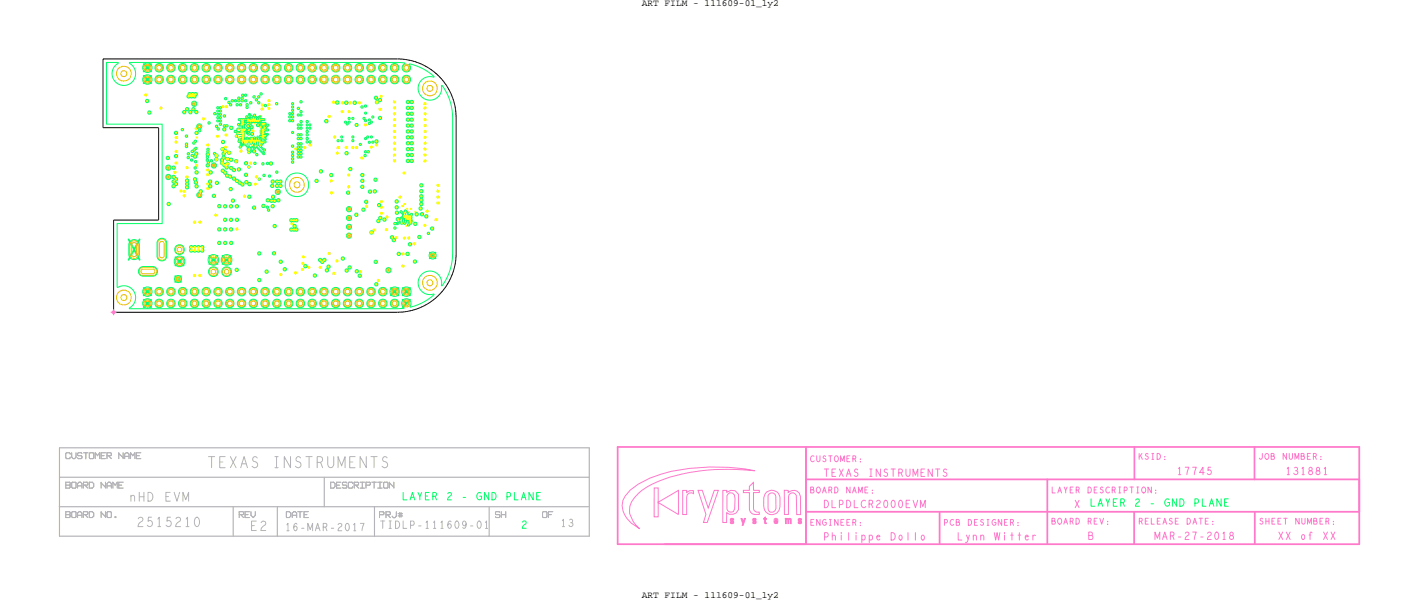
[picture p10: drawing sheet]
<svg xmlns="http://www.w3.org/2000/svg" width="306mm" height="130mm" viewBox="0 0 306 130" stroke-linecap="round" stroke-linejoin="round" font-family="sans-serif">
<defs><g id="words">
<text font-size="4" fill="#b3b3b9" x="44.8" y="100.8">TEXAS INSTRUMENTS</text>
<g font-size="3.5" fill="#b3b3b9">
<text x="29.5" y="113.5">2515210</text>
<text x="54" y="114.4">E2</text>
</g>
<text font-size="3.2" fill="#b3b3b9" x="27.9" y="108">nHD EVM</text>
<g font-size="2.7" fill="#00ff6a">
<text x="86.8" y="107.7">LAYER 2 - GND PLANE</text>
<text x="112.5" y="113.9">2</text>
<text x="235.2" y="109.1">LAYER 2 - GND PLANE</text>
</g>
<g font-size="2.7" fill="#ff79cb">
<text x="177.7" y="102.7">TEXAS INSTRUMENTS</text>
<text x="253.9" y="102.3">17745</text>
<text x="277.4" y="102.3">131881</text>
<text x="177.7" y="109.4">DLPDLCR2000EVM</text>
<text x="231.8" y="109.4">X</text>
<text x="177.7" y="116.4">Philippe Dollo</text>
<text x="206.6" y="116.4">Lynn Witter</text>
<text x="234.8" y="116.3">B</text>
<text x="249.1" y="116.3">MAR-27-2018</text>
<text x="275.8" y="116.3">XX</text>
<text x="280.6" y="116.3">of</text>
<text x="285.4" y="116.3">XX</text>
</g>
<g font-size="2.7" fill="#b3b3b9">
<text x="82" y="113.9">TIDLP-111609-01</text>
<text x="121" y="113.5">13</text>
<text x="61.5" y="114.4">16-MAR-2017</text>
</g>
<g font-size="2.2" fill="#ff79cb">
<text x="174.8" y="99.5">CUSTOMER:</text>
<text x="245.7" y="99">KSID:</text>
<text x="271.6" y="99">JOB NUMBER:</text>
<text x="174.8" y="106.2">BOARD NAME:</text>
<text x="226.9" y="106.2">LAYER DESCRIPTION:</text>
<text x="174.8" y="113.2">ENGINEER:</text>
<text x="203.6" y="113.2">PCB DESIGNER:</text>
<text x="226.9" y="113">BOARD REV:</text>
<text x="245.7" y="113">RELEASE DATE:</text>
<text x="271.7" y="113">SHEET NUMBER:</text>
</g>
<g font-size="2.1">
<text x="138.5" y="1.2">ART FILM - 111609-01_ly2</text>
<text x="138.5" y="129">ART FILM - 111609-01_ly2</text>
</g>
</g></defs>
<!-- layer: Board Outline -->
<path d="M22.2 12.7v14.8zM22.2 12.7h63.5zM85.7 12.7a12.7 12.7 0 0 1 12.7 12.7M22.2 27.5h12zM34.2 27.5v19.9zM98.4 25.4v29.2zM24.5 47.4h9.7zM24.5 47.4v19.9zM98.4 54.6a12.7 12.7 0 0 1-12.7 12.7M24.5 67.3h61.2z" fill="none" stroke="#000" stroke-width=".22"/>
<!-- layer: Components -->
<g fill="none" stroke="#ff79cb" stroke-width=".38">
<path d="M133.3 96.3h160zM133.3 96.3v21zM173.9 97v20.3zM173.9 96.3v21zM244.8 96.3v7zM270.7 96.3v7zM293.3 96.3v21zM133.3 117.3h40.6zM143.4 117.3h149.9zM173.9 110.3h119.4zM173.9 103.3h119.4zM202.7 110.3v7z"/>
<path d="M226 103.3v14zM244.7 110.3v7zM270.8 110.3v7zM293.3 103.3v7z"/>
</g>
<g fill="none" stroke="#ff79cb" stroke-width=".22">
<path d="M136 105.6a22.5 22.5 0 0 1 12.8-4.6 44.6 44.6 0 0 1 14 .5 44.5 44.5 0 0 0-20.4 2.1 11.4 11.4 0 0 0-6.1 4.5 4.3 4.3 0 0 0 .9 5.1l.8 .8a6.2 6.2 0 0 1-3.8-5l.2-1.2 .5-.9zM141.2 105.2h.8v3.1l4.4-2.6-.1 5.2-4.3-2.6v3.1h-.8zM147.3 105.7h.9v.5l.6-.4 .8-.1v.7l-.4-.2-.5 .1-.4 .3-.1 .5v3.8h-.9zM150.6 105.7h.9l1.3 3.8 1.3-3.8h.9l-2.4 6.9h-.8l.5-1.7zM156 105.7h.8v.4l.9-.4 .9 .1 .7 .7 .1 3.3a1.6 1.6 0 0 1-2.6 .7v2.1h-.8zM157.1 106.5l.3-.3a1.12 1.12 0 0 1 1.1 .5l.1 .8-.1 2.2-.3 .6a.9 .9 0 0 1-.9 0 .9 .9 0 0 1-.4-.9v-2.5zM157.7 111.8l.4-.1 .2 .2-.2 .2-.2-.2-.1 .1a.42 .42 0 0 1 .5 .4 .42 .42 0 0 1-.3 .5l-.4-.1a.18 .18 0 0 1 .1-.3 .18 .18 0 0 1 .2 .2l.2-.1a.57 .57 0 0 1-.4-.8zM159.9 111.8h.2l.3 .7 .2-.8h.3l-.5 1.5h-.2l.1-.4zM160.4 105.7h1.3v-.9l.8-.8 .1 1.7h1.2v.5h-1.2v3.4a.96 .96 0 0 0 1.2 .8v.5h-1a1.25 1.25 0 0 1-1.1-1.4v-3.3h-1.3zM162.5 111.8h.5l.1 .2-.5-.1 .5 .4 .1 .3-.2 .3-.5-.1a.18 .18 0 0 1-.1-.1 .18 .18 0 0 1 .1-.2 .18 .18 0 0 1 .2 .2l.3-.1a.57 .57 0 0 1-.5-.8zM165 111.5h.2v.3h.2v.1h-.2l.1 1-.3-.2-.1-.8-.1-.1 .2-.1zM165.4 106.1a1.84 1.84 0 0 1 2.3 0l.2 .2a3.5 3.5 0 0 1 .4 2.9 1.76 1.76 0 0 1-1.9 1.7 1.76 1.76 0 0 1-1.6-1.9v-1.7l.3-.8z"/>
<path d="M165.9 106.5a.9 .9 0 0 1 1.1-.1 .9 .9 0 0 1 .4 1.1v2.1a.86 .86 0 0 1-.9 .8 .86 .86 0 0 1-.8-.9v-2.4zM167.1 111.8l.4-.1a.45 .45 0 0 1 .3 .7h-.6l.1 .3 .5-.2a.42 .42 0 0 1-.6 .3 .42 .42 0 0 1-.2-.6zM167.3 111.9h.3v.3h-.3zM169.2 105.7h.8l.1 .5a1.54 1.54 0 0 1 1.6-.4 1.54 1.54 0 0 1 1 1.2v3.9h-.8l-.1-4.2a.87 .87 0 0 0-.9-.5 .87 .87 0 0 0-.8 .8v3.9h-.8zM169.4 111.7l1.2 .1 .1 1.1h-.2v-.8l-.2-.2-.1 .1v.8l-.2 .1v-.8l-.2-.2-.1 .2v.8h-.2zM172.3 111.8h.5l.2 .1-.2 .2-.3-.2-.1 .2a.42 .42 0 0 1 .5 .3 .42 .42 0 0 1-.3 .5l-.3-.1a.18 .18 0 0 1 0-.3 .18 .18 0 0 1 .3 .2l.2-.1a.57 .57 0 0 1-.5-.8z"/>
</g>
<g fill="none" stroke="#b3b3b9" stroke-width=".22">
<path d="M14.2 98.7l.2 .2zM14.2 97.7v1zM14.4 98.9h.6zM14.4 97.6l-.2 .1zM14.4 97.6h.6zM15 97.6l.1 .1zM15.1 98.7l-.1 .2zM15.1 98.5v.2zM15.1 97.7v.2zM15.5 98.5l.3 .4zM15.5 97.6v.9zM15.8 98.9h.3z"/>
<path d="M16.4 97.6v.9zM16.4 98.5l-.3 .4zM16.7 98.1l.2 .1zM16.7 97.7v.4zM16.7 98.7l.2 .2zM16.9 97.6h.6zM16.9 98.9h.6zM16.9 98.2h.6zM16.9 97.6l-.2 .1zM17.5 97.6l.2 .1zM17.5 98.2l.2 .2zM17.7 98.7l-.2 .2z"/>
<path d="M17.7 98.4v.3zM18 97.6h.5zM18.5 97.6v1.3zM18.5 97.6h.5zM19.3 97.7v1zM19.3 98.7l.1 .2zM19.4 97.6h.7zM19.4 97.6l-.1 .1zM19.4 98.9h.7zM20.1 97.6l.1 .1zM20.2 98.7l-.1 .2zM20.2 97.7v1z"/>
<path d="M20.5 97.6l.5 .6zM20.5 97.6v1.3zM21.5 97.6l-.5 .6zM21.5 97.6v1.3zM21.8 98.2h.7zM21.8 97.6h1zM21.8 97.6v1.3zM21.8 98.9h1zM23.1 97.6h.8zM23.1 97.6v1.3zM23.1 98.2h.8zM23.4 98.2l.6 .7z"/>
<path d="M23.9 98.2l.1-.1zM23.9 97.6l.1 .1zM24 97.7v.4zM25.6 97.6v1.3zM25.6 97.7l1 1zM26.6 97.6v1.3zM26.9 97.9l.3-.3zM26.9 98.4h.9zM26.9 97.9v1zM27.2 97.6h.3zM27.5 97.6l.3 .3zM27.8 97.9v1z"/>
<path d="M28.2 97.6l.5 .6zM28.2 97.6v1.3zM29.1 97.6l-.4 .6zM29.1 97.6v1.3zM29.4 98.2h.7zM29.4 97.6h1zM29.4 97.6v1.3zM29.4 98.9h1zM14.2 104.6h.8zM14.2 103.9h.8zM14.2 110.3h.8zM14.2 103.9v1.3z"/>
<path d="M14.2 105.2h.8zM14.2 110.3v1.3zM14.2 111.6h.8zM14.2 110.9h.8zM15 104.6l.1-.2zM15 110.9l.1-.1zM15 103.9l.1 .2zM15 104.6l.1 .1zM15 110.3l.1 .1zM15 110.9l.1 .2zM15.1 105l-.1 .2zM15.1 111.4l-.1 .2z"/>
<path d="M15.1 104.1v.3zM15.1 104.7v.3zM15.1 110.4v.4zM15.1 111.1v.3zM15.5 104.1v.9zM15.5 105l.1 .2zM15.5 110.4v1zM15.5 111.4l.1 .2zM15.6 103.9l-.1 .2zM15.6 105.2h.7zM15.6 110.3l-.1 .1zM15.6 111.6h.7z"/>
<path d="M15.6 103.9h.7zM15.6 110.3h.7zM16.3 103.9l.1 .2zM16.3 110.3l.1 .1zM16.4 104.1v.9zM16.4 110.4v1zM16.4 105l-.1 .2zM16.4 111.4l-.1 .2zM16.7 104.2v1zM16.7 104.7h1zM16.7 110.6l.4-.3zM16.7 110.6v1z"/>
<path d="M16.7 111.1h1zM16.7 104.2l.4-.3zM17.1 103.9h.3zM17.1 110.3h.3zM17.4 103.9l.3 .3zM17.4 110.3l.3 .3zM17.7 104.2v1zM17.7 110.6v1zM18 103.9v1.3zM18 104.6h.8zM18 110.3h.8zM18 110.3v1.3z"/>
<path d="M18 103.9h.8zM18 110.9h.8zM18.3 104.6l.6 .6zM18.3 110.9l.6 .7zM18.8 103.9l.1 .2zM18.8 110.3l.1 .1zM18.9 104.1v.3zM18.9 110.8l-.1 .1zM18.9 110.4v.4zM18.9 104.4l-.1 .2zM19.3 103.9v1.3zM19.3 105.2h.6z"/>
<path d="M19.3 110.3v1.3zM19.3 111.6h.6zM19.3 103.9h.6zM19.3 110.3h.6zM19.9 103.9l.3 .3zM19.9 110.3l.3 .3zM20.2 104.2v.7zM20.2 110.6v.6zM20.2 104.9l-.3 .3zM20.2 111.2l-.3 .4zM21.8 103.9v1.3zM21.8 110.3v1.3z"/>
<path d="M21.8 110.4l1 1zM21.8 104.1l1 .9zM22.8 103.9v1.3zM22.8 110.3v1.3zM23.1 104.2v1zM23.1 104.7h.9zM23.1 110.4v1zM23.1 111.4l.1 .2zM23.1 104.2l.3-.3zM23.2 110.3l-.1 .1zM23.2 111.6h.7zM23.2 110.3h.7z"/>
<path d="M23.4 103.9h.3zM23.7 103.9l.3 .3zM23.9 110.3l.1 .1zM24 111.4l-.1 .2zM24 104.2v1zM24 110.4v1zM24.4 103.9v1.3zM24.4 103.9l.4 .7zM24.8 111.4h.2zM24.8 111.4v.2zM24.8 111.6h.2zM25 111.4v.2z"/>
<path d="M25.3 103.9l-.5 .7zM25.3 103.9v1.3zM25.6 105.2h1zM25.6 103.9v1.3zM25.6 103.9h1zM25.6 104.6h.7zM51.6 110.3h.8zM51.6 110.3v1.3zM51.6 110.9h.8zM51.9 110.9l.7 .7zM52.4 110.9l.2-.1zM52.4 110.3l.2 .1z"/>
<path d="M52.6 110.4v.4zM52.9 110.3h.9zM52.9 110.3v1.3zM52.9 110.9h.6zM52.9 111.6h.9zM54.2 110.3v.8zM55.1 110.3v.8zM61.8 110.3v1.3zM61.8 111.6h.6zM61.8 110.3h.6zM62.4 110.3l.3 .3zM62.7 110.6v.6z"/>
<path d="M62.7 111.2l-.3 .4zM63.1 110.6l.3-.3zM63.1 110.6v1zM63.1 111.1h.9zM63.4 110.3h.3zM63.7 110.3l.3 .3zM64 110.6v1zM64.3 110.3h.4zM64.7 110.3h.5zM64.7 110.3v1.3zM65.6 110.3h.9zM65.6 110.3v1.3z"/>
<path d="M65.6 110.9h.6zM65.6 111.6h.9zM71.3 103.9h.7zM71.3 103.9v1.3zM71.3 105.2h.7zM72 103.9l.3 .3zM72.3 104.9l-.3 .3zM72.3 104.2v.7zM72.6 104.6h.7zM72.6 103.9h1zM72.6 103.9v1.3zM72.6 105.2h1z"/>
<path d="M73.9 104.4l.1 .2zM73.9 104.1l.1-.2zM73.9 104.1v.3zM73.9 105l.1 .2zM74 103.9h.7zM74 105.2h.7zM74 104.6h.7zM74.7 103.9l.1 .2zM74.7 104.6l.1 .1zM74.8 105l-.1 .2zM74.8 104.7v.3zM75.2 105l.1 .2z"/>
<path d="M75.2 104.1v.9zM75.3 105.2h.6zM75.3 103.9l-.1 .2zM75.3 103.9h.6zM75.9 103.9l.2 .2zM76.1 104.9v.1zM76.1 104.1v.1zM76.1 105l-.2 .2zM76.4 103.9h.8zM76.4 103.9v1.3zM76.4 104.6h.8zM76.8 104.6l.6 .6z"/>
<path d="M77.2 104.6l.2-.2zM77.2 103.9l.2 .2zM77.4 104.1v.3zM77.7 105.2h.9zM77.7 103.9h.9zM78.2 103.9v1.3zM79 103.9h.8zM79 103.9v1.3zM79 104.6h.8zM79.8 103.9l.1 .2zM79.9 104.4l-.1 .2zM79.9 104.1v.3z"/>
<path d="M80.2 103.9h.5zM80.7 103.9h.5zM80.7 103.9v1.3zM81.5 105.2h.9zM81.5 103.9h.9zM81.9 110.3h.8zM81.9 110.3v1.3zM81.9 110.9h.8zM82 103.9v1.3zM82.7 110.3l.1 .2zM82.8 104.1v.9zM82.8 105l.1 .2z"/>
<path d="M82.8 110.8l-.1 .1zM82.8 110.5v.3zM82.9 103.9h.7zM82.9 103.9l-.1 .2zM82.9 105.2h.7zM83.3 110.3h.8zM83.3 110.3v1.3zM83.3 110.9h.8zM83.6 103.9l.1 .2zM83.6 110.9l.6 .7zM83.7 105l-.1 .2zM83.7 104.1v.9z"/>
<path d="M84 103.9v1.3zM84 104.1l1 .9zM84.1 110.9l.1-.1zM84.1 110.3l.1 .2zM84.2 110.5v.3zM85 103.9v1.3zM85.5 110.3v1zM85.9 111.2h1zM85.9 110.7h1zM86.2 110.5v1zM86.5 110.5v1zM106.9 110.4l.2-.1z"/>
<path d="M106.9 110.4v.4zM106.9 111.4l.2 .2zM106.9 110.8l.2 .1zM107.1 110.3h.6zM107.1 111.6h.6zM107.1 110.9h.6zM107.7 110.9l.1 .2zM107.7 110.3l.1 .1zM107.8 111.1v.3zM107.8 111.4l-.1 .2zM108.2 110.3v1.3zM108.2 110.9h.9z"/>
<path d="M109.1 110.3v1.3zM117.1 110.4v1zM117.1 111.4l.1 .2zM117.2 110.3h.7zM117.2 110.3l-.1 .1zM117.2 111.6h.7zM117.9 110.3l.1 .1zM118 111.4l-.1 .2zM118 110.4v1zM118.3 110.3h1zM118.3 110.3v1.3zM118.3 110.9h.7z"/>
</g>
<path d="M12.8 96.5v19.1zM12.8 96.5h114.3zM127.2 96.5v19.1zM12.8 102.9h114.3zM12.8 115.6h114.4zM12.8 109.2h114.3zM50.3 109.2v6.4zM59.8 109.2v6.4zM70 102.9v6.3zM80.8 109.2v6.4zM105.5 109.2v6.4z" fill="none" stroke="#b3b3b9" stroke-width=".25"/>
<!-- layer: Nets -->
<g fill="none" stroke="#eabe00" stroke-width=".22">
<path d="M36.2 38.1l.1-.1 .2 .2-.2 .1zM36.2 36.1l.1-.1 .2 .2-.2 .1zM41.8 22.3l.1-.1 .1 .2-.1 .1zM42.8 27h.4v.5h-.4zM46 35.6l.2-.1 .1 .2-.1 .1zM28.4 52.1a.9 .9 0 0 1 1.4 .7v2a.89 .89 0 0 1-.9 .9 .89 .89 0 0 1-.9-.9v-2zM28.5 52.5l.6-.2 .3 .5v2l-.3 .5-.6-.2-.1-.3zM30.2 58l.7-.4h2a.89 .89 0 0 1 .9 .9 .89 .89 0 0 1-.9 .9h-2a.89 .89 0 0 1-.8-.5 .89 .89 0 0 1 .1-.9zM30.6 58.1l2.3-.1 .4 .1 .1 .5-.5 .4h-2l-.5-.4zM34.4 51.7a.9 .9 0 0 1 1.4 .7v2.8a.89 .89 0 0 1-.9 .9 .89 .89 0 0 1-.9-.9v-2.8zM34.5 52.2l.6-.2 .3 .5v2.6l-.3 .5-.6-.2-.1-.3zM38.2 59.9h.4v.5h-.4z"/>
<path d="M42.8 41.8h.4v.5h-.4zM59.8 41.3l.1-.1 .2 .2-.2 .1zM75.2 46.9l.1-.1 .1 .3h-.1zM75.2 45l.1-.1 .1 .3h-.1zM75.2 48.8l.1-.1 .1 .3h-.1zM75.2 50.7l.1-.1 .1 .3-.1 .1zM83.7 58.2l.1-.1 .2 .2-.2 .1zM93.1 54.9h.5v.4h-.5z"/>
<circle cx="26.7" cy="15.9" r=".64"/>
<circle cx="26.7" cy="15.9" r="1.6"/>
<circle cx="31.8" cy="17.1" r=".51"/>
<circle cx="31.8" cy="14.6" r=".51"/>
<circle cx="31.8" cy="14.6" r=".77"/>
<circle cx="31.8" cy="17.2" r=".77"/>
<circle cx="34.3" cy="14.6" r=".51"/>
<circle cx="34.3" cy="17.1" r=".51"/>
<circle cx="34.3" cy="17.2" r=".77"/>
<circle cx="34.3" cy="14.6" r=".77"/>
<circle cx="36.9" cy="17.1" r=".51"/>
<circle cx="36.9" cy="14.6" r=".51"/>
<circle cx="36.9" cy="17.2" r=".77"/>
<circle cx="36.9" cy="14.6" r=".77"/>
<circle cx="39.4" cy="14.6" r=".51"/>
<circle cx="39.4" cy="17.1" r=".51"/>
<circle cx="39.4" cy="14.6" r=".77"/>
<circle cx="39.4" cy="17.2" r=".77"/>
<circle cx="42" cy="14.6" r=".51"/>
<circle cx="42" cy="17.1" r=".51"/>
<circle cx="42" cy="17.2" r=".77"/>
<circle cx="42" cy="14.6" r=".77"/>
<circle cx="44.5" cy="14.6" r=".51"/>
<circle cx="44.5" cy="17.1" r=".51"/>
<circle cx="44.5" cy="14.6" r=".77"/>
<circle cx="44.5" cy="17.2" r=".77"/>
<circle cx="47" cy="14.6" r=".51"/>
<circle cx="47" cy="17.1" r=".51"/>
<circle cx="47" cy="14.6" r=".77"/>
<circle cx="47" cy="17.2" r=".77"/>
<circle cx="49.6" cy="14.6" r=".51"/>
<circle cx="49.6" cy="17.1" r=".51"/>
<circle cx="49.6" cy="14.6" r=".77"/>
<circle cx="49.6" cy="17.2" r=".77"/>
<circle cx="52.1" cy="17.1" r=".51"/>
<circle cx="52.1" cy="14.6" r=".51"/>
<circle cx="52.1" cy="14.6" r=".77"/>
<circle cx="52.1" cy="17.2" r=".77"/>
<circle cx="54.7" cy="17.1" r=".51"/>
<circle cx="54.7" cy="14.6" r=".51"/>
<circle cx="54.7" cy="14.6" r=".77"/>
<circle cx="54.7" cy="17.2" r=".77"/>
<circle cx="57.2" cy="14.6" r=".51"/>
<circle cx="57.2" cy="17.1" r=".51"/>
<circle cx="57.2" cy="17.2" r=".77"/>
<circle cx="57.2" cy="14.6" r=".77"/>
<circle cx="59.7" cy="14.6" r=".51"/>
<circle cx="59.7" cy="17.1" r=".51"/>
<circle cx="59.7" cy="14.6" r=".77"/>
<circle cx="59.7" cy="17.2" r=".77"/>
<circle cx="62.3" cy="17.1" r=".51"/>
<circle cx="62.3" cy="14.6" r=".51"/>
<circle cx="62.3" cy="14.6" r=".77"/>
<circle cx="62.3" cy="17.2" r=".77"/>
<circle cx="64.8" cy="17.1" r=".51"/>
<circle cx="64.8" cy="14.6" r=".51"/>
<circle cx="64.8" cy="14.6" r=".77"/>
<circle cx="64.8" cy="17.2" r=".77"/>
<circle cx="67.4" cy="14.6" r=".51"/>
<circle cx="67.4" cy="17.1" r=".51"/>
<circle cx="67.4" cy="17.2" r=".77"/>
<circle cx="67.4" cy="14.6" r=".77"/>
<circle cx="69.9" cy="17.1" r=".51"/>
<circle cx="69.9" cy="14.6" r=".51"/>
<circle cx="69.9" cy="14.6" r=".77"/>
<circle cx="69.9" cy="17.2" r=".77"/>
<circle cx="72.4" cy="14.6" r=".51"/>
<circle cx="72.4" cy="17.1" r=".51"/>
<circle cx="72.4" cy="14.6" r=".77"/>
<circle cx="72.4" cy="17.2" r=".77"/>
<circle cx="75" cy="14.6" r=".51"/>
<circle cx="75" cy="17.1" r=".51"/>
<circle cx="75" cy="14.6" r=".77"/>
<circle cx="75" cy="17.2" r=".77"/>
<circle cx="77.5" cy="14.6" r=".51"/>
<circle cx="77.5" cy="17.1" r=".51"/>
<circle cx="77.5" cy="17.2" r=".77"/>
<circle cx="77.5" cy="14.6" r=".77"/>
<circle cx="80.1" cy="17.1" r=".51"/>
<circle cx="80.1" cy="14.6" r=".51"/>
<circle cx="80.1" cy="14.6" r=".77"/>
<circle cx="80.1" cy="17.2" r=".77"/>
<circle cx="82.6" cy="17.1" r=".51"/>
<circle cx="82.6" cy="14.6" r=".51"/>
<circle cx="82.6" cy="17.2" r=".77"/>
<circle cx="82.6" cy="14.6" r=".77"/>
<circle cx="85.1" cy="17.1" r=".51"/>
<circle cx="85.1" cy="14.6" r=".51"/>
<circle cx="85.1" cy="14.6" r=".77"/>
<circle cx="85.1" cy="17.2" r=".77"/>
<circle cx="87.7" cy="14.6" r=".51"/>
<circle cx="87.7" cy="17.1" r=".51"/>
<circle cx="87.7" cy="17.2" r=".77"/>
<circle cx="87.7" cy="14.6" r=".77"/>
<circle cx="92.8" cy="19.1" r=".64"/>
<circle cx="92.8" cy="19.1" r="1.6"/>
<circle cx="36.3" cy="36.1" r=".41"/>
<circle cx="36.3" cy="38.2" r=".41"/>
<circle cx="41.9" cy="22.4" r=".41"/>
<circle cx="46.1" cy="35.7" r=".41"/>
<circle cx="64.1" cy="39.8" r=".64"/>
<circle cx="64.1" cy="39.8" r="1.6"/>
<circle cx="38.7" cy="53.8" r=".89"/>
<circle cx="38.7" cy="56.3" r=".89"/>
<circle cx="38.7" cy="53.8" r=".51"/>
<circle cx="38.7" cy="56.3" r=".51"/>
<circle cx="46" cy="56" r=".89"/>
<circle cx="46" cy="58.6" r=".89"/>
<circle cx="46" cy="56" r=".51"/>
<circle cx="46" cy="58.6" r=".51"/>
<circle cx="48.9" cy="56" r=".89"/>
<circle cx="48.9" cy="58.6" r=".89"/>
<circle cx="48.9" cy="56" r=".51"/>
<circle cx="48.9" cy="58.6" r=".51"/>
<circle cx="59.9" cy="41.4" r=".41"/>
<circle cx="75.3" cy="45.1" r=".41"/>
<circle cx="75.3" cy="48.9" r=".41"/>
<circle cx="75.3" cy="47" r=".41"/>
<circle cx="75.3" cy="50.8" r=".41"/>
<circle cx="83.8" cy="58.2" r=".41"/>
<circle cx="93.3" cy="55.1" r=".51"/>
<circle cx="26.7" cy="64.1" r="1.6"/>
<circle cx="26.7" cy="64.1" r=".64"/>
<circle cx="31.8" cy="62.9" r=".51"/>
<circle cx="31.8" cy="65.4" r=".51"/>
<circle cx="31.8" cy="62.9" r=".77"/>
<circle cx="31.8" cy="65.4" r=".77"/>
<circle cx="34.3" cy="65.4" r=".51"/>
<circle cx="34.3" cy="62.9" r=".51"/>
<circle cx="34.3" cy="65.4" r=".77"/>
<circle cx="34.3" cy="62.9" r=".77"/>
<circle cx="36.9" cy="62.9" r=".51"/>
<circle cx="36.9" cy="65.4" r=".51"/>
<circle cx="36.9" cy="62.9" r=".77"/>
<circle cx="36.9" cy="65.4" r=".77"/>
<circle cx="38.4" cy="60.2" r=".51"/>
<circle cx="39.4" cy="65.4" r=".51"/>
<circle cx="39.4" cy="62.9" r=".51"/>
<circle cx="39.4" cy="62.9" r=".77"/>
<circle cx="39.4" cy="65.4" r=".77"/>
<circle cx="42" cy="65.4" r=".51"/>
<circle cx="42" cy="62.9" r=".51"/>
<circle cx="42" cy="65.4" r=".77"/>
<circle cx="42" cy="62.9" r=".77"/>
<circle cx="44.5" cy="65.4" r=".51"/>
<circle cx="44.5" cy="62.9" r=".51"/>
<circle cx="44.5" cy="65.4" r=".77"/>
<circle cx="44.5" cy="62.9" r=".77"/>
<circle cx="47" cy="65.4" r=".51"/>
<circle cx="47" cy="62.9" r=".51"/>
<circle cx="47" cy="65.4" r=".77"/>
<circle cx="47" cy="62.9" r=".77"/>
<circle cx="49.6" cy="65.4" r=".51"/>
<circle cx="49.6" cy="62.9" r=".51"/>
<circle cx="49.6" cy="65.4" r=".77"/>
<circle cx="49.6" cy="62.9" r=".77"/>
<circle cx="52.1" cy="62.9" r=".51"/>
<circle cx="52.1" cy="65.4" r=".51"/>
<circle cx="52.1" cy="62.9" r=".77"/>
<circle cx="52.1" cy="65.4" r=".77"/>
<circle cx="54.7" cy="65.4" r=".51"/>
<circle cx="54.7" cy="62.9" r=".51"/>
<circle cx="54.7" cy="62.9" r=".77"/>
<circle cx="54.7" cy="65.4" r=".77"/>
<circle cx="57.2" cy="65.4" r=".51"/>
<circle cx="57.2" cy="62.9" r=".51"/>
<circle cx="57.2" cy="62.9" r=".77"/>
<circle cx="57.2" cy="65.4" r=".77"/>
<circle cx="59.7" cy="62.9" r=".51"/>
<circle cx="59.7" cy="65.4" r=".51"/>
<circle cx="59.7" cy="65.4" r=".77"/>
<circle cx="59.7" cy="62.9" r=".77"/>
<circle cx="62.3" cy="62.9" r=".51"/>
<circle cx="62.3" cy="65.4" r=".51"/>
<circle cx="62.3" cy="65.4" r=".77"/>
<circle cx="62.3" cy="62.9" r=".77"/>
<circle cx="64.8" cy="65.4" r=".51"/>
<circle cx="64.8" cy="62.9" r=".51"/>
<circle cx="64.8" cy="62.9" r=".77"/>
<circle cx="64.8" cy="65.4" r=".77"/>
<circle cx="67.4" cy="65.4" r=".51"/>
<circle cx="67.4" cy="62.9" r=".51"/>
<circle cx="67.4" cy="62.9" r=".77"/>
<circle cx="67.4" cy="65.4" r=".77"/>
<circle cx="69.9" cy="62.9" r=".51"/>
<circle cx="69.9" cy="65.4" r=".51"/>
<circle cx="69.9" cy="62.9" r=".77"/>
<circle cx="69.9" cy="65.4" r=".77"/>
<circle cx="72.4" cy="62.9" r=".51"/>
<circle cx="72.4" cy="65.4" r=".51"/>
<circle cx="72.4" cy="62.9" r=".77"/>
<circle cx="72.4" cy="65.4" r=".77"/>
<circle cx="75" cy="65.4" r=".51"/>
<circle cx="75" cy="62.9" r=".51"/>
<circle cx="75" cy="62.9" r=".77"/>
<circle cx="75" cy="65.4" r=".77"/>
<circle cx="77.5" cy="62.9" r=".51"/>
<circle cx="77.5" cy="65.4" r=".51"/>
<circle cx="77.5" cy="62.9" r=".77"/>
<circle cx="77.5" cy="65.4" r=".77"/>
<circle cx="80.1" cy="62.9" r=".51"/>
<circle cx="80.1" cy="65.4" r=".51"/>
<circle cx="80.1" cy="62.9" r=".77"/>
<circle cx="80.1" cy="65.4" r=".77"/>
<circle cx="82.6" cy="65.4" r=".51"/>
<circle cx="82.6" cy="62.9" r=".51"/>
<circle cx="82.6" cy="65.4" r=".77"/>
<circle cx="82.6" cy="62.9" r=".77"/>
<circle cx="85.1" cy="62.9" r=".51"/>
<circle cx="85.1" cy="65.4" r=".51"/>
<circle cx="85.1" cy="65.4" r=".77"/>
<circle cx="85.1" cy="62.9" r=".77"/>
<circle cx="87.7" cy="62.9" r=".51"/>
<circle cx="87.7" cy="65.4" r=".51"/>
<circle cx="87.7" cy="65.4" r=".77"/>
<circle cx="87.7" cy="62.9" r=".77"/>
<circle cx="92.8" cy="61" r=".64"/>
<circle cx="92.8" cy="61" r="1.6"/>
</g>
<g fill="none" stroke="#00ff6a" stroke-width=".22">
<path d="M23 13.5h2.5v.1a2.54 2.54 0 0 0-.6 3.9 2.54 2.54 0 0 0 3.9-.2 2.54 2.54 0 0 0-.9-3.8h57.8l1.7 .1-.5 .6-.1 .5 .3 .6 .6 .2 .5-.1 .3-.5 .1-.4-.3-.6 .1-.1a11.4 11.4 0 0 1 5.2 2.7v.1a2.54 2.54 0 0 0-3.3 2.2 2.54 2.54 0 0 0 2.8 2.8 2.54 2.54 0 0 0 2.2-3.2h.1a11.6 11.6 0 0 1 2.3 7l-.1 30.1a11.3 11.3 0 0 1-2.2 6.1l-.2-.1a2.54 2.54 0 0 0-2.5-3 2.54 2.54 0 0 0-2.5 3 2.54 2.54 0 0 0 3.5 1.9v.1a11.4 11.4 0 0 1-5.1 2.7l-.1-.1 .2-.6-.1-.5-.4-.4-.5-.2-.6 .2-.4 .5v.7l.5 .6-1.5 .1h-57.7l-.1-.1a2.58 2.58 0 0 0 1-3.6 2.58 2.58 0 0 0-3.6-.9v-13.7h9.7v-21.4h-12zM31.5 21.5l.3-.1 .2 .1v.5l-.2 .1-.3-.1zM32 24l.2-.1 .3 .1v.5l-.3 .1-.2-.1zM35.9 33.8l.3-.1 .3 .1v.5l-.3 .1-.3-.1zM37.2 35.9l.3-.1 .2 .1v.5l-.2 .1-.3-.1zM37.2 37.9l.5-.1 .1 .5 .4 .1 .1 .2-.1 .3-.4 .2 .1 .2 .4 .1v.4l-.5 .2-.1 .4-.2 .1-.4-.3 .1-.3 .4-.2-.5-.5 .1-.3 .4-.2v-.2l-.5-.2zM37.7 28.4l.3-.1 .2 .1v.5l-.2 .1-.3-.1zM37.7 33.4l.3-.1 .2 .1v.5l-.2 .1-.3-.1zM39.2 27.8h.3v.3h-.3zM39.5 23.9l.3-.1 .2 .1v.5l-.2 .1-.3-.1zM40 29.2h.4v.3h-.4zM40.1 30.9l.2-.1 .2 .2v.6l-.2 .2-.3-.2z"/>
<path d="M40.1 23.3l.3-.1 .3 .1v.5l-.3 .1-.3-.1zM40.1 38.7l.4-.1 .2 .3-.1 .4 .1 .3-.1 .4 .1 .4-.3 .3-.4-.3 .2-.4-.2-.3 .2-.4-.2-.3zM40.4 33.8h.4v.3h-.4zM40.4 33h.4v.3h-.4zM40.7 20l1.6-.1 .3 .5-.5 .7-1.1-.1-.4 .1-.3-.3zM40.8 23.9l.3-.1 .2 .1v.5l-.2 .1-.3-.1zM41.2 34.3h.3v.4h-.3zM41.3 32.5l.3-.1 .6-.6 .3 .1v.2l-.9 .8-.3-.1zM41.3 33.3h.2l.4 .2 .1-.1 .1-.4 .2-.2 .4 .3-.3 .4v.4l-.2 .2-.3-.1-.2-.3h-.4zM41.5 23.3l.2-.1 .3 .1v.5l-.3 .1-.2-.1zM41.8 38.4l.3-.1 .3 .2v.5l.2 .3-.2 .4-.5-.2 .1-.5-.3-.3zM41.9 36h.4v.4h-.4z"/>
<path d="M42 30.3l.3-.1 .1 .3-.4 .5-.3 .1-.1-.3zM42 34.7h.4v.3h-.4zM42.1 23.9l.3-.1 .2 .1v.5l-.2 .1-.3-.1zM42.2 39.9l.2-.1 .3 .1v.5l-.3 .1-.2-.1zM42.2 36.9l.2-.1 .3 .1v.5l-.3 .1-.2-.1zM42.2 28.4l.2-.1 .3 .1v.5l-.3 .1-.2-.1zM42.6 26.9l.5-.2 .4 .4v.4l-.3 .3 .1 .3-.1 .3-.3-.1v-.5l-.4-.4zM44.6 34.3h.3l.1 .4 .2 .2-.2 .4 .2 .4-.3 .3-.4-.3 .3-.5-.1-.4-.2-.2zM44.7 32l.2-.1 .2 .2-.1 .8 .2 .4-.3 .4 .1 .3-.2 .2-.3-.2 .1-.4-.1-.3 .2-.4zM44.9 26.3h.4v.4h-.4zM45.1 38.9l.2-.1 .3 .1v.5l-.3 .1-.2-.1zM45.1 39.9l.3-.1 .2 .1v.5l-.2 .1-.3-.1z"/>
<path d="M45.2 36.9l.3-.1 .2 .1v.5l-.2 .1-.3-.1zM45.4 34.5h.4v.3h-.4zM46.1 32.9h.3l.2 .3 .4 .2v.3l-.2 .3 .2 .4-.2 .3-.4-.2 .2-.6-.2-.5-.3-.2zM46.2 24.3h.3v.4h-.3zM46.5 39.2l.3-.1 .3 .1v.5l-.3 .1-.3-.1zM46.5 27.1h.4v.3h-.4zM46.8 23.1h.5l.3-.1 .2 .3-.2 .1-.3-.1-.4 .1-.1-.1zM46.8 23.8l.5 .1 .3-.2 .2 .3-.2 .2-.3-.2-.4 .1-.1-.1zM46.8 24.5l.5 .1 .3-.2 .2 .3-.2 .2-.3-.2-.4 .2-.1-.2zM46.8 25.2l.5 .1 .3-.2 .2 .3-.2 .2-.3-.2-.4 .2-.1-.2zM46.8 25.9l.5 .1 .3-.2 .2 .3-.2 .2-.3-.2-.4 .2-.1-.2zM46.9 27.6h.4v.4h-.4z"/>
<path d="M47.4 26.6h.3v.3h-.3zM47.8 31.9l.4-.1 .2 .4 .4 .1 .2 .2-.6 1 .2 .5-.4 .4-.1 .4 .3 .5h.2l.4-.3 .4 .1v.3l-.3 .3 .2 .5-.3 .2h-.3l-.2-.4-.3-.1-.1-.3-.5-.3 .1-.4-.2-.5 .4-.3 .2-.5-.2-.5 .4-.4-.1-.2-.5-.2zM47.8 36.5h.5l.2 .3 .4 .2v.5l.5 .3h.5v.5l-.3 .1-.3-.2h-.5l-.1-.6-.9-.6zM47.9 30.4l.2-.2 .3 .2v.4l-.3 .2-.2-.2zM48.1 27.6l.3-.1 .3 .1v.5l-.3 .1-.3-.1zM48.2 24.8h.4v.4h-.4zM48.2 27l.8-.1 .2 .3-.2 .2-.3-.2-.3 .2-.2-.2zM48.5 21.1h.4v.3h-.4zM48.8 34h.4l.3 .3 .5-.2 .2 .5-.3 .2-.4-.3-.5 .1-.3-.2zM49.2 32.7l.2-.1 .3 .1v.5l-.3 .1-.2-.1zM49.2 21.9h.4v.4h-.4zM49.6 22.4h.3v.4h-.3z"/>
<path d="M49.6 36l.4-.1 .3 .4 .4 .1v.5l-.4 .1-.2-.4-.4-.1-.2-.2zM49.6 27.3l.3-.1 .3 .1v.5l-.3 .1-.3-.1zM49.9 21.5h.4v.4h-.4zM50.2 38.2h.4l.3 .4 .4 .1 .2 .3 .4 .1 .2 .3 .4 .1 .1 .4-.4 .2-.3-.4-.4-.1-.2-.3h-.4l-.2-.5-.5-.1zM50.6 21.5h.4v.4h-.4zM50.7 34.5l.3-.1 .2 .1v.5l-.2 .1-.3-.1zM50.8 28.3h.2zM51 28.3h.8zM51 29.3h.1M51 22.4h.4v.4h-.4zM51.1 29.3l.3-.3zM51.3 36.3l.2-.1 .3 .1v.5l-.3 .1-.2-.1z"/>
<path d="M51.4 21l.2-.1 .2 .2-.1 .3 .1 .4-.2 .2-.3-.2zM51.4 27.8h.1M51.4 27.8h.7zM51.4 29h.7zM51.4 28.6l-.1 .1zM51.4 28.6h.7zM51.5 26.8l.1 .2zM51.5 25.6h1.7l-.2-.5 .2-.2 .7 .7-.3-.9 .2-.2 .8 .7 .1-.1v-.4l.3-.1 .2 .5 .3 .3 .7-.5 .2 .2-.3 .4 1 .1-.1 .4-.7-.1v.3l-.1 .2-1.9-.1 .1 .4-.2 .1-.3-.1 .1-.4-.7 .1-.2-.2 .1-.3-.5 .1v.4h.3l.2 .2-.2 .2h-.3v.8h.3l.2 .3 .2 .1 .2-.3h.3l.2 .4-.5 .3 .4 .3 .5-.1 .2 .3-.3 .3-.4-.2-.4 .1-.4-.3v-.4l-.5-.1v1.7h.5l-.1-.3 .2-.1 .3 .1-.1 .3h.4l.1-.4h.5l.3 .1-.1 .3h.4v-.3l.3-.1 .2 .1-.1 .3h.8v.4h1l.1 .3-.8 .4-.2 .5 .5 .5 .4 .1-.1 .3-.5 .1 .4 .4v.3h-.3l-1.5-1.5-.3 .3-.2-.1-.3-.5-.2 .2v.9l-.5 .5-.3-.1 .1-.4-.3-.4 .4-.5h-.5l-.1-.4h-.3l-.2-.2-.6 .8-.4-.1 .3-1.1-.5-.1 .1-.7-.1-.4-.4 .1-.2-.2 .3-.4v-.5l-.4 .1-.2-.3 .2-.2h.4v-.3l.2-.2h1.1v-.5l-.9 .1-.2-.3 .1-.3 .5 .2 .1-.4-.1-.4-.5-.1zM51.5 29.6l.3-.2zM51.6 30.5h.2zM51.6 27h.5zM51.6 25.8h.1"/>
<path d="M51.6 25.8h.5zM51.7 30h.1zM51.7 22.4h.4v.4h-.4zM51.8 28.3l.1-.1zM51.8 29.4h.3zM51.8 30.5l.3-.3zM51.8 31.7l.2-.2zM51.8 30l.3-.2zM51.9 28.2h.2zM52 31.3h.1M52 31h.1M52 31v.3z"/>
<path d="M52 31l.1-.1zM52 31.3v.2zM52.1 21l.2-.1 .2 .2-.1 .3 .1 .4-.2 .2-.3-.2zM52.1 30.2h.1M52.1 29.8h.1M52.1 30.6v.3zM52.2 20.4h.4v.3h-.4zM52.3 31.1h.1M52.3 31.1l.2-.2zM52.5 30.6v.3zM52.8 20.3h.4v.4h-.4zM52.8 37.4l.3-.1 .2 .1v.5l-.2 .1-.3-.1z"/>
<path d="M52.8 21.5h.4v.4h-.4zM52.8 34.9l.3-.1 .3 .1v.5l-.3 .1-.3-.1zM52.9 39l.4-.1 .3 .5h.4l.1 .5-.4 .1-.3-.4h-.5l-.1-.3zM52.9 31h.1M52.9 30.6v.4zM52.9 28.2h.3zM53.1 22.4l.3-.1 .2 .2-.2 .4 .2 .3-.2 .2-.3-.2zM53.2 25.3l.5 .5zM53.2 25.2v.1zM53.2 28.2l.2 .1zM53.3 27h.5v.4h-.5zM53.3 30.6v.9z"/>
<path d="M53.4 28.3v.4zM53.4 28.7l.1 .1zM53.5 28.8h.2zM53.5 35.8h.4v.4h-.4zM53.7 32.9l.4-.4zM53.7 30.6v.9zM53.7 31.5l.3 .2zM53.8 24.7h.1M53.8 24.7l.2 .2zM53.9 22h.4v.3h-.4zM54 25.2l.1 .2zM54 24.9v.3z"/>
<path d="M54 31.7l.1 .1zM54.1 27.2h.5v.4h-.5zM54.1 31.8v.7zM54.1 31.1l.2 .2zM54.1 30.6v.5zM54.1 25.4v.4zM54.3 25.1l.2 .3zM54.5 31l.2 .2zM54.5 30.6v.4zM54.5 25.4v.4zM54.6 32.4l.2-.1 .3 .1v.5l-.3 .1-.2-.1zM54.6 20.7h.4v.4h-.4z"/>
<path d="M54.7 31.2h.1M54.8 31.7h.1M54.8 31.3v.4zM54.8 35h.4v.4h-.4zM54.8 31.7l.1 .1zM54.9 24.8v1zM54.9 30.6v.6zM54.9 29.5v.3zM54.9 31.2l.3 .2zM54.9 29.5h.1M55.1 21.3h.4v.4h-.4zM55.2 25.3h.1"/>
<path d="M55.2 33.2h.4v.3h-.4zM55.2 25.4l.1 .1zM55.3 31.2l.2 .1zM55.3 30.6v.6zM55.3 25.5v.3zM55.4 26.7h.5v.5h-.5zM55.5 31.6l.1 .1zM55.5 31.3v.3zM55.5 29.3l.5 .5zM55.6 31.7l1.3 1.4zM55.6 22h.4v.3h-.4zM55.6 20.7h.4v.4h-.4z"/>
<path d="M55.7 30.6v.7zM55.7 26.2h.4zM55.7 25.5v.3zM55.7 31.3l.5 .4zM55.8 38.4h.3v.4h-.3zM56 29.8h.1zM56.1 25.1h.1M56.1 25.1l-.4 .4zM56.1 30.6l.2 .2zM56.1 26.6v.8zM56.1 20.1h.4v.3h-.4zM56.2 31.7l.6 .6z"/>
<path d="M56.3 30.8v.5zM56.4 26.4h.9l.1 .4h.5l.1 .1-.6 .8 .5 .1v.3l-.7 .1-.1 .2 .1 .4 .5-.1 .2 .2-.4 .3-.1 .4h-.3l.3 .3-.1 .3-.5-.3-.4 .1v-.5l-.3 .1-.2-.2 .1-.2h.4l-.1-1.5 .5-.1v-.5l-.3 .1-.2-.1zM56.5 30.6l.2 .1zM56.5 35.1h.4v.4h-.4zM56.7 30.7v.2zM56.8 32.3h.2zM56.8 37.6h.4v.4h-.4zM56.9 29.8l.2 .2zM56.9 27h.4zM56.9 30.6h.3zM56.9 26.6h.3zM56.9 29.4h.4z"/>
<path d="M56.9 29h.7zM57.1 27.3l-.2 .1zM57.1 27.3h.3zM57.1 22.6h.4v.3h-.4zM57.1 28l-.2 .2zM57.1 28h.6zM57.1 27.6h.1zM57.1 27.6l-.2 .2zM57.2 30h.1M57.3 27h.1M57.3 27h.3zM57.5 35.1h.4v.3h-.4z"/>
<path d="M57.6 27h.1M57.6 27h.2zM57.7 29h.1M58 37.8h.3v.3h-.3zM58.2 35l.3-.1 .2 .1v.5l-.2 .1-.3-.1zM58.5 39.8l.2-.1 .3 .1v.5l-.3 .1-.2-.1zM58.6 38.9l.2-.1 .3 .1v.5l-.3 .1-.2-.1zM59.5 22.2h.4v.3h-.4zM59.5 39.8l.3-.1 .4 .2 .4-.2 .3 .4-.3 .3-.4-.2-.5 .2-.2-.2zM59.5 36.9h.4v.4h-.4zM59.5 38.9l.3-.1 .4 .2 .4-.2 .2 .4-.2 .3-.4-.2-.5 .2-.3-.3zM62.3 25l.3-.1 .2 .2 .4-.2 .2 .4-.2 .1-.4-.1-.3 .1-.2-.1z"/>
<path d="M62.3 25.8h.3l.2 .1 .4-.1 .2 .3-.2 .2-.4-.2-.3 .2-.2-.2zM62.4 24.3h.3v.3h-.3zM62.9 33.4h.4v.3h-.4zM62.9 34.8h.4v.3h-.4zM62.9 34.1h.4v.3h-.4zM62.9 32.6h.4v.4h-.4zM62.9 31.3h.4v.4h-.4zM63 28.4h.3v.3h-.3zM63 22.2h.3v.3h-.3zM63 24.3h.3v.3h-.3zM63 23.6h.3v.3h-.3zM63 22.9h.3v.3h-.3z"/>
<path d="M64.2 28.9l.2-.1 .3 .2 .3-.2 .2 .3-.2 .2-.3-.2-.4 .2-.2-.2zM64.2 29.7l.2-.1 .3 .2 .3-.2 .2 .3-.2 .2-.3-.1-.4 .1-.2-.2zM64.2 30.8l.2-.1 .3 .2 .3-.2 .2 .3-.2 .2-.3-.1-.4 .1-.2-.1zM64.2 31.5l.2-.1 .3 .2 .3-.2 .2 .4-.2 .1-.3-.1-.4 .1-.2-.1zM64.2 32.2h.2l.3 .1 .3-.1 .2 .3-.2 .2-.3-.2-.4 .2-.2-.2zM64.2 32.9h.2l.3 .1 .3-.1 .2 .3-.2 .2-.3-.2-.4 .2-.2-.2zM64.2 33.6l.5 .1 .3-.1 .2 .3-.2 .2-.4-.2-.3 .2-.2-.2zM64.2 26.8h.3v.3h-.3zM64.2 27.5h.3v.3h-.3zM64.2 24.6h.3v.3h-.3zM64.2 23.2h.4v.3h-.4zM64.8 23.9h.3v.4h-.3z"/>
<path d="M64.8 21.8h.3v.3h-.3zM64.8 24.6h.3v.3h-.3zM64.8 26h.4v.4h-.4zM64.8 27.5h.3v.3h-.3zM64.8 26.8h.3v.3h-.3zM66.1 28.2h.4v.3h-.4zM66.1 29.7h.4v.3h-.4zM66.1 28.9h.4v.3h-.4zM66.1 26h.4v.4h-.4zM66.1 30.4l.2-.1 .3 .2 .3-.2 .2 .3-.2 .2-.3-.1-.4 .1-.2-.1zM66.1 26.8h.4v.3h-.4zM66.1 27.5h.4v.3h-.4z"/>
<path d="M66.7 26.8h.3v.3h-.3zM66.7 27.5h.3v.3h-.3zM68 38.7l.3-.1 .3 .1v.5l-.3 .1-.3-.1zM69 36.7l.3-.1 .2 .1v.5l-.2 .1-.3-.1zM70.1 25.9l.3-.2 .3 .2v.5l-.3 .1-.3-.1zM71.2 37.5l.3-.1 .2 .1v.5l-.2 .1-.3-.1zM72.5 21.8l.3-.1 .3 .1v.6l-.3 .1-.3-.1zM72.8 30.2h.3v.3h-.3zM73.6 30.2h.3v.3h-.3zM73.6 29.4h.3v.3h-.3zM74.4 26.2l.2-.1 .2 .4 .3 .1v.3h-.3l-.1-.3-.3-.1zM74.4 21.9l.3-.1 .3 .1v.5l-.3 .1-.3-.1z"/>
<path d="M74.5 32.8l.3-.1 .2 .1v.5l-.2 .1-.3-.1zM75.2 26.2h.3v.3h-.3zM75.2 25.4h.3v.3h-.3zM75.3 36.2l.3-.1 .3 .1v.5l-.3 .1-.3-.1zM76 29.4h.3v.3h-.3zM76 30.2h.3v.3h-.3zM76 25.4h.3v.3h-.3zM76.3 21.9l.2-.1 .3 .1v.5l-.3 .1-.2-.1zM76.7 26.7h.5v.5h-.5zM77.6 31h.3v.3h-.3zM77.9 22.9h.4v.3h-.4zM77.9 38.7l.3-.1 .2 .1v.5l-.2 .1-.3-.1z"/>
<path d="M77.9 37.5l.3-.1 .2 .1v.5l-.2 .1-.3-.1zM78.4 25.4h.3v.3h-.3zM78.6 33.4h.4v.3h-.4zM78.7 22.7h.4v.3h-.4zM78.7 32.5l.5 .1 .3-.1 .2 .3-.2 .2-.3-.2-.4 .2-.2-.2zM78.7 29.7h.4v.3h-.4zM78.7 25.9h.4v.3h-.4zM78.7 24.2h.4v.3h-.4zM79.2 29.4h.3v.3h-.3zM79.5 30.5h.4v.3h-.4zM79.5 25.7h.4v.3h-.4zM79.5 26.5l.4-.1 .2-.3 .3 .2-.1 .2h-.3l-.3 .3-.2-.1z"/>
<path d="M80 29.4h.3v.3h-.3zM80.3 25.1h.3v.3h-.3zM80.3 30.5h.3v.3h-.3zM80.8 38.5l.2-.1 .3 .1v.5l-.3 .1-.2-.1zM80.9 20.8l.2-.1 .3 .1v.5l-.3 .1-.2-.1zM81 30.2l.2-.1 .3 .1v.5l-.3 .1-.2-.1zM81.1 21.8l.5-.1 .3-.5 .4 .3-.1 .3-.5 .1-.3 .5-.4-.2zM81.7 25.2l.3-.1 .3 .1v.5l-.3 .1-.3-.1zM87.7 33.2l.3-.1 .3 .1v.5l-.3 .1-.3-.1zM87.7 31.9l.3-.1 .3 .1v.5l-.3 .1-.3-.1zM87.7 34.4l.3-.1 .3 .1v.5l-.3 .1-.3-.1zM87.7 28.1l.3-.1 .3 .1v.5l-.3 .1-.3-.1z"/>
<path d="M87.7 30.6l.3-.1 .3 .1v.5l-.3 .1-.3-.1zM87.7 29.4l.3-.2 .3 .2v.4l-.3 .2-.3-.2zM87.7 25.5l.3-.1 .3 .1v.5l-.3 .1-.3-.1zM87.7 26.8l.3-.1 .3 .1v.5l-.3 .1-.3-.1zM87.7 23l.3-.1 .3 .1v.5l-.3 .1-.3-.1zM87.7 21.7l.3-.1 .3 .1v.5l-.3 .1-.3-.1zM87.7 24.3l.3-.1 .3 .1v.5l-.3 .1-.3-.1zM88.6 33.2l.2-.1 .3 .1v.5l-.3 .1-.2-.1zM88.6 31.9l.2-.1 .3 .1v.5l-.3 .1-.2-.1zM88.6 34.4l.2-.1 .3 .1v.5l-.3 .1-.2-.1zM88.6 28.1l.2-.1 .3 .1v.5l-.3 .1-.2-.1zM88.6 30.6l.2-.1 .3 .1v.5l-.3 .1-.2-.1z"/>
<path d="M88.6 29.4l.2-.2 .3 .2v.4l-.3 .2-.2-.2zM88.6 25.5l.2-.1 .3 .1v.5l-.3 .1-.2-.1zM88.6 26.8l.2-.1 .3 .1v.5l-.3 .1-.2-.1zM88.6 23l.2-.1 .3 .1v.5l-.3 .1-.2-.1zM88.6 21.7l.2-.1 .3 .1v.5l-.3 .1-.2-.1zM88.6 24.3l.2-.1 .3 .1v.5l-.3 .1-.2-.1zM90.7 39.7l.2-.1 .3 .1v.5l-.3 .1-.2-.1zM28.1 52l.5-.3h.6l.6 .3 .2 .5v2.6l-.3 .5-.5 .3-.8-.1-.6-.7v-2.5zM30.2 57.8l.6-.3h2.4l.7 .5v.8l-.3 .5-.4 .2h-2.6l-.4-.3-.3-.4v-.5zM34.2 51.6l.5-.2h.6l.4 .3 .2 .5v3.2l-.3 .5-.5 .3-.8-.1-.4-.7v-3.1zM36.1 43.7l.3-.1 .3 .1v.5l-.3 .1-.3-.1zM41 53l.3-.1 .4 .2 .4-.2 .3 .2 .4-.2 .4 .3 .6-.3 .2 .3-.2 .4 .2 .5-.3 .3-.5-.3-.4 .3-.4-.2-.3 .2-.4-.2-.5 .1-.3-.3 .2-.4-.2-.3z"/>
<path d="M43.1 41l.3-.1 .3 .4-.3 .3 .1 .7-.5 .3-.4-.2-.2-.4 .2-.3 .4-.2zM45.9 42l.3-.1 .2 .1v.5l-.2 .1-.3-.1zM47 52.1l.3-.1 .3 .1v.5l-.3 .1-.3-.1zM47 49.2l.3-.1 .3 .1v.5l-.3 .1-.3-.1zM47.1 44.2l.2-.1 .3 .1v.5l-.3 .1-.2-.1zM48.3 49.2l.3-.1 .2 .1v.5l-.2 .1-.3-.1zM48.3 47.1l.3-.1 .2 .1v.5l-.2 .1-.3-.1zM48.3 44.2l.3-.1 .2 .1v.5l-.2 .1-.3-.1zM48.3 52.1l.3-.1 .3 .1v.5l-.3 .1-.3-.1zM49.5 40.5l.3-.1 .3 .1v.5l-.3 .1-.3-.1zM49.6 47.1l.2-.1 .3 .1v.5l-.3 .1-.2-.1zM49.6 44.2l.2-.1 .3 .1v.5l-.3 .1-.2-.1z"/>
<path d="M49.6 49.2l.3-.1 .2 .1v.5l-.2 .1-.3-.1zM49.6 52.1l.3-.1 .3 .1v.5l-.3 .1-.3-.1zM50 43l.3-.1 .2 .1v.5l-.2 .1-.3-.1zM50.8 57.9l.3-.1 .2 .1v.5l-.2 .1-.3-.1zM50.9 44.2l.2-.1 .3 .1v.5l-.3 .1-.2-.1zM50.9 47.1l.2-.1 .3 .1v.5l-.3 .1-.2-.1zM53.5 42.2l.3-.2 .3 .2v.4l-.3 .2-.3-.2zM54.6 44.5l.2-.1 .3 .1v.5l-.3 .1-.2-.1zM55.7 54.4l.2-.1 .3 .1v.5l-.3 .1-.2-.1zM56.6 44.1l.2-.1 .3 .1v.5l-.3 .1-.2-.1zM57.3 58.3l.2-.1 .3 .1v.5l-.3 .1-.2-.1zM57.5 44.5h.4v.3h-.4z"/>
<path d="M57.5 42.9l.4-.1 .3 .3 .3-.2 .4 .2 .4-.2 .3 .2 .5-.3 .3 .4-.2 .3-.5-.2-.3 .3-.5-.1-.3 .1-.4-.3-.3 .2h-.3l-.2-.3zM57.7 45.1h.4v.4h-.4zM58.6 44.2l.2-.1 .3 .1v.5l-.3 .1-.2-.1zM58.7 42.2l.2-.1 .3 .1v.5l-.3 .1-.2-.1zM58.9 54.4l.2-.2 .3 .2v.4l-.3 .2-.2-.2zM59 48.5l.3-.1 .2 .1v.5l-.2 .1-.3-.1zM60.3 56.2l.3-.1 .2 .1v.5l-.2 .1-.3-.1zM61.2 57.8l.3-.1 .2 .1v.5l-.2 .1-.3-.1zM62.6 47.2l1.4-.1 .3 .4-.3 .3h-1.2l-.3-.2zM63.3 48.5l.3-.1 .3 .1v.4l-.3 .2 .6 .1 .1 .3-.2 .3h-1.3l-.2-.1v-.5l.7-.1-.1-.4zM65.6 57.1l.3-.1 .3 .1v.5l-.3 .1-.3-.1zM67.7 59.1l.2-.1 .3 .1v.5l-.3 .1-.2-.1z"/>
<path d="M68.8 55.8l.4-.1 .3 .4 .3-.3 .3-.1 .2 .4-.6 .6-.2 .1-.7-.6zM70.3 58l.2-.1 .3 .1v.5l-.3 .1-.2-.1zM70.6 57.2l.3-.1 .3 .1v.5l-.3 .1-.3-.1zM73.7 55.5l.3-.1 .2 .1v.5l-.2 .1-.3-.1zM74.5 58.1l.3-.1 .3 .1v.5l-.3 .1-.3-.1zM74.8 41.3l.3-.1 .3 .1v.5l-.3 .1-.3-.1zM75.2 57.4l.2-.1 .3 .1v.5l-.3 .1-.2-.1zM76.6 46l.3-.1 .2 .1v.5l-.2 .1-.3-.1zM76.7 58.2l.3-.1 .3 .1v.5l-.3 .1-.3-.1zM77.4 59.2l.2-.1 .3 .1v.5l-.3 .1-.2-.1zM77.9 40l.3-.1 .2 .1v.5l-.2 .1-.3-.1zM78.2 44.9l.2-.1 .3 .1v.5l-.3 .1-.2-.1z"/>
<path d="M78.7 43.3l.3-.2 .3 .2v.4l-.3 .2-.3-.2zM79.6 41.1l.2-.2 .3 .2v.4l-.3 .2-.2-.2zM79.9 49.9l.3-.2 .2 .2v.4l-.2 .2-.3-.2zM80.6 41l.3-.1 .2 .1v.5l-.2 .1-.3-.1zM80.8 56.2l.3-.1 .2 .1v.5l-.2 .1-.3-.1zM81.5 44l.3-.1 .3 .1v.5l-.3 .1-.3-.1zM81.8 46.7h.4l.2 .3-.4 .4-.1 .5-.3 .1-.3-.4 .4-.4zM82.7 47.1l.3-.1 .2 .1v.5l-.2 .1-.3-.1zM84.3 50.9l.3-.1 .3 .1v.5l.4 .3-.1 .3h-.5l-.1-.4-.4-.3zM85 49h.4v.3h-.4zM85.2 48.2h.6zM85.3 44.4l.3-.1 .3 .1v.5l-.3 .1-.3-.1z"/>
<path d="M85.3 43.2l.3-.1 .3 .1v.5l-.3 .1-.3-.1zM85.4 45.6l.2-.1 .3 .1v.5l-.3 .1-.2-.1zM85.8 48.2l.5-.5zM85.8 54.5l.2-.1 .3 .1v.5l-.3 .1-.2-.1zM86.3 47.7h.1M86.3 47.3l.4-.4zM86.3 47.3v.4zM86.4 45.5l.2-.1 .4 .4 .3-.5 .2-.1 .6 .6v.5h.4l.3-.3 .2 .1-.2 .6 .1 1.4-.4 .2-.2 .4-.4-.2 .2-1h-.5l.1 .6-.3 .2-.3-.1 .2-1.1h-.4v1l-.1 .2h-.3l-.1-.5-.5 .6-.9-.1 .1-.3h.6l.2-.3-.4-.3 .1-.4 .3-.1 .3 .2 .6-.4 .1-.4-.5-.5zM86.5 45.6l.6 .6zM86.7 46.9h.4zM87.1 46.2v.3zM87.3 45.9l.2 .2z"/>
<path d="M87.5 45.5l.4 .4zM87.5 48l-.2 .1zM87.5 47.7v.3zM87.5 46.1v.4zM87.7 54.5l.2-.1 .3 .1v.5l-.3 .1-.2-.1zM87.9 45.9v.6zM88.1 48.5l.2-.1zM88.2 52.4l.3-.1 .2 .1v.5l-.2 .1-.3-.1zM88.3 47.7v.7zM88.7 46.3l.1-.1zM88.7 46.3v.2zM88.7 47.7v.4z"/>
<path d="M89.3 56.1l.2-.1 .3 .1v.5l-.3 .1-.2-.1zM89.3 48l.3-.1 .3 .1v.5l-.3 .1-.3-.1zM89.6 45.9l.3-.1 .3 .1v.5l-.3 .1-.3-.1zM90.2 50.8l.3-.1 .3 .1v.5l-.3 .1-.3-.1zM90.5 44.7l.3-.1 .2 .1v.5l-.2 .1-.3-.1zM90.6 43.7l.3-.1 .3 .1v.5l-.3 .1-.3-.1zM90.7 41l.2-.1 .3 .1v.5l-.3 .1-.2-.1zM90.7 42.1l.3-.1 .3 .2-.3 .5 .3 .5-.3 .3-.4-.3 .2-.5-.2-.3zM90.8 45.9l.2-.1 .3 .1v.5l-.3 .1-.2-.1zM91.7 46.4l.3-.1 .3 .1v.5l-.3 .1-.3-.1zM92.3 50.1h.3v.4h-.3zM93 49l.2-.1 .3 .1v.5l-.3 .1-.2-.1z"/>
<path d="M55.7 60.1l.2-.1 .3 .1v.5l-.3 .1-.2-.1zM80.9 61l.3-.1 .3 .1v.5l-.3 .1-.3-.1z"/>
<circle cx="31.8" cy="17.2" r="1.02"/>
<circle cx="31.8" cy="14.6" r="1.02"/>
<circle cx="34.3" cy="14.6" r=".92"/>
<circle cx="34.3" cy="17.2" r=".92"/>
<circle cx="36.9" cy="14.6" r=".92"/>
<circle cx="36.9" cy="17.2" r=".92"/>
<circle cx="39.4" cy="17.2" r=".92"/>
<circle cx="39.4" cy="14.6" r=".92"/>
<circle cx="42" cy="14.6" r=".92"/>
<circle cx="42" cy="17.2" r=".92"/>
<circle cx="44.5" cy="14.6" r=".92"/>
<circle cx="44.5" cy="17.2" r=".92"/>
<circle cx="47" cy="17.2" r=".92"/>
<circle cx="47" cy="14.6" r=".92"/>
<circle cx="49.6" cy="14.6" r=".92"/>
<circle cx="49.6" cy="17.2" r=".92"/>
<circle cx="52.1" cy="14.6" r=".92"/>
<circle cx="52.1" cy="17.2" r=".92"/>
<circle cx="54.7" cy="17.2" r=".92"/>
<circle cx="54.7" cy="14.6" r=".92"/>
<circle cx="57.2" cy="14.6" r=".92"/>
<circle cx="57.2" cy="17.2" r=".92"/>
<circle cx="59.7" cy="14.6" r=".92"/>
<circle cx="59.7" cy="17.2" r=".92"/>
<circle cx="62.3" cy="14.6" r=".92"/>
<circle cx="62.3" cy="17.2" r=".92"/>
<circle cx="64.8" cy="14.6" r=".92"/>
<circle cx="64.8" cy="17.2" r=".92"/>
<circle cx="67.4" cy="14.6" r=".92"/>
<circle cx="67.4" cy="17.2" r=".92"/>
<circle cx="69.9" cy="14.6" r=".92"/>
<circle cx="69.9" cy="17.2" r=".92"/>
<circle cx="72.4" cy="14.6" r=".92"/>
<circle cx="72.4" cy="17.2" r=".92"/>
<circle cx="75" cy="14.6" r=".92"/>
<circle cx="75" cy="17.2" r=".92"/>
<circle cx="77.5" cy="14.6" r=".92"/>
<circle cx="77.5" cy="17.2" r=".92"/>
<circle cx="80.1" cy="14.6" r=".92"/>
<circle cx="80.1" cy="17.2" r=".92"/>
<circle cx="82.6" cy="14.6" r=".92"/>
<circle cx="82.6" cy="17.2" r=".92"/>
<circle cx="85.1" cy="17.2" r=".92"/>
<circle cx="85.1" cy="14.6" r=".92"/>
<circle cx="87.7" cy="17.2" r=".92"/>
<circle cx="36.3" cy="36.1" r=".56"/>
<circle cx="36.3" cy="38.2" r=".56"/>
<circle cx="41.9" cy="22.4" r=".56"/>
<circle cx="46.1" cy="35.7" r=".56"/>
<circle cx="64.1" cy="39.9" r="2.56"/>
<circle cx="38.7" cy="56.3" r="1.15"/>
<circle cx="38.7" cy="53.8" r="1.05"/>
<circle cx="46" cy="56" r="1.15"/>
<circle cx="46" cy="58.6" r="1.05"/>
<circle cx="48.9" cy="56" r="1.15"/>
<circle cx="48.9" cy="58.6" r="1.05"/>
<circle cx="59.9" cy="41.4" r=".56"/>
<circle cx="75.3" cy="50.8" r=".56"/>
<circle cx="75.3" cy="45.1" r=".56"/>
<circle cx="75.3" cy="47" r=".56"/>
<circle cx="75.3" cy="48.9" r=".56"/>
<circle cx="83.8" cy="58.2" r=".56"/>
<circle cx="93.3" cy="55.1" r=".77"/>
<circle cx="31.8" cy="65.4" r="1.02"/>
<circle cx="31.8" cy="62.9" r="1.02"/>
<circle cx="34.3" cy="62.9" r=".92"/>
<circle cx="34.3" cy="65.4" r=".92"/>
<circle cx="36.9" cy="62.9" r=".92"/>
<circle cx="36.9" cy="65.4" r=".92"/>
<circle cx="38.4" cy="60.2" r=".77"/>
<circle cx="39.4" cy="65.4" r=".92"/>
<circle cx="39.4" cy="62.9" r=".92"/>
<circle cx="42" cy="62.9" r=".92"/>
<circle cx="42" cy="65.4" r=".92"/>
<circle cx="44.5" cy="62.9" r=".92"/>
<circle cx="44.5" cy="65.4" r=".92"/>
<circle cx="47" cy="62.9" r=".92"/>
<circle cx="47" cy="65.4" r=".92"/>
<circle cx="49.6" cy="62.9" r=".92"/>
<circle cx="49.6" cy="65.4" r=".92"/>
<circle cx="52.1" cy="65.4" r=".92"/>
<circle cx="52.1" cy="62.9" r=".92"/>
<circle cx="54.7" cy="62.9" r=".92"/>
<circle cx="54.7" cy="65.4" r=".92"/>
<circle cx="57.2" cy="65.4" r=".92"/>
<circle cx="57.2" cy="62.9" r=".92"/>
<circle cx="59.7" cy="65.4" r=".92"/>
<circle cx="59.7" cy="62.9" r=".92"/>
<circle cx="62.3" cy="62.9" r=".92"/>
<circle cx="62.3" cy="65.4" r=".92"/>
<circle cx="64.8" cy="65.4" r=".92"/>
<circle cx="64.8" cy="62.9" r=".92"/>
<circle cx="67.4" cy="62.9" r=".92"/>
<circle cx="67.4" cy="65.4" r=".92"/>
<circle cx="69.9" cy="62.9" r=".92"/>
<circle cx="69.9" cy="65.4" r=".92"/>
<circle cx="72.4" cy="65.4" r=".92"/>
<circle cx="72.4" cy="62.9" r=".92"/>
<circle cx="75" cy="65.4" r=".92"/>
<circle cx="75" cy="62.9" r=".92"/>
<circle cx="77.5" cy="65.4" r=".92"/>
<circle cx="77.5" cy="62.9" r=".92"/>
<circle cx="80.1" cy="62.9" r=".92"/>
<circle cx="80.1" cy="65.4" r=".92"/>
<circle cx="82.6" cy="65.4" r=".92"/>
<circle cx="82.6" cy="62.9" r=".92"/>
<circle cx="85.1" cy="62.9" r="1.02"/>
<circle cx="85.1" cy="65.4" r=".92"/>
<circle cx="87.7" cy="62.9" r="1.02"/>
</g>
<g fill="none" stroke="#ff0" stroke-width=".22">
<path d="M31.3 20.3h.3v.3h-.3zM31.3 20.4l.2 .1zM31.6 21.6h.3v.3h-.3zM31.7 21.7l.1 .1zM32.1 24.1h.3v.3h-.3zM32.1 24.2l.2 .1zM34.6 23.2h.3v.3h-.3zM34.6 23.3l.2 .1zM36 33.9h.4v.3h-.4zM36.1 34l.2 .1zM37.3 40h.3v.3h-.3zM37.3 38h.3v.3h-.3z"/>
<path d="M37.3 39h.3v.3h-.3zM37.3 36h.3v.3h-.3zM37.4 38.1l.2 .1zM37.4 39.1l.2 .1zM37.4 36.1l.2 .1zM37.6 37h.3v.3h-.3zM37.7 37.1l.2 .1zM37.8 38.5h.3v.3h-.3zM37.8 39.5h.3v.3h-.3zM37.8 28.5h.4v.3h-.4zM37.8 32.5h.4v.3h-.4zM37.8 35h.4v.3h-.4z"/>
<path d="M37.8 33.5h.4v.3h-.4zM37.8 30.5h.4v.3h-.4zM37.8 29.5h.4v.3h-.4zM37.9 38.6l.2 .1zM37.9 39.6l.2 .1zM37.9 28.6l.2 .1zM37.9 32.6l.2 .1zM37.9 35.1l.2 .1zM37.9 33.6l.2 .1zM37.9 30.6l.2 .1zM37.9 29.6l.2 .1zM39.2 27.9l.1-.1 .2 .2-.2 .1z"/>
<path d="M39.6 24h.3v.3h-.3zM39.7 24.1l.1 .1zM40.1 29.3l.1-.1 .1 .2-.1 .1zM40.1 31.5l.1-.1 .1 .2-.1 .1zM40.1 31l.1-.1 .2 .2-.2 .1zM40.2 38.8h.3v.3h-.3zM40.2 23.4h.4v.3h-.4zM40.2 39.5h.4v.3h-.4zM40.2 36h.4v.3h-.4zM40.2 38h.4v.3h-.4zM40.3 38.9l.2 .1zM40.3 23.5l.2 .1z"/>
<path d="M40.3 39.6l.2 .1zM40.3 36.1l.2 .1zM40.3 38.1l.2 .1zM40.5 33.9l.1-.1 .1 .2-.1 .1zM40.5 20.6h.4v.3h-.4zM40.5 33.1l.1-.1 .2 .2-.2 .1zM40.6 20.7l.2 .1zM40.7 20.1h.4v.4h-.4zM40.8 20.2l.2 .1zM40.9 24h.3v.3h-.3zM41 24.1l.2 .1zM41.2 20.6h.3v.3h-.3z"/>
<path d="M41.2 20.7l.2 .1zM41.2 34.4h.2l.1 .2h-.1zM41.4 32.6l.1-.1 .1 .2-.1 .1zM41.4 33.5l.1-.1 .1 .2-.1 .1zM41.4 20.1h.4v.4h-.4zM41.5 20.2l.2 .1zM41.6 23.4h.3v.3h-.3zM41.6 23.5l.2 .1zM41.7 30.8l.1-.1 .1 .2-.1 .1zM41.8 32.3l.1-.1 .1 .2-.1 .1zM41.8 20.6h.3v.3h-.3zM41.9 20.7l.2 .1z"/>
<path d="M41.9 38.5h.4v.3h-.4zM41.9 33.6h.4v.3h-.4zM42 38.6l.2 .1zM42 36.1h.1l.1 .2h-.1zM42 33.7l.2 .1zM42 20.1h.4v.4h-.4zM42.1 30.4l.1-.1 .1 .2-.1 .1zM42.1 39.2h.3v.3h-.3zM42.1 34.8l.1-.1 .1 .2-.1 .1zM42.1 27.6l.2-.1 .2 .3-.2 .1zM42.1 20.2l.2 .1zM42.2 31.9h.1l.1 .1-.1 .1z"/>
<path d="M42.2 39.3l.2 .1zM42.2 33h.3v.3h-.3zM42.2 24h.3v.3h-.3zM42.2 27.7l.2 .1zM42.2 28.5h.4v.3h-.4zM42.2 37h.4v.3h-.4zM42.2 35.5h.4v.3h-.4zM42.3 33.1l.1 .1zM42.3 24.1l.2 .1zM42.3 28.6l.2 .1zM42.3 37.1l.2 .1zM42.3 35.6l.2 .1z"/>
<path d="M42.4 29.6l.1-.1 .1 .2-.1 .1zM43 28.1l.1-.1 .1 .2-.1 .1zM43.8 25.4h.3v.4h-.3zM43.9 25.6l.1 .1zM44.6 34.5l.1-.1 .1 .2h-.1zM44.6 31.1h.4v.3h-.4zM44.6 37.5h.4v.3h-.4zM44.6 36.5h.4v.3h-.4zM44.6 33.8h.2l.1 .2h-.1zM44.7 35.5h.3v.3h-.3zM44.7 39.5h.3v.3h-.3zM44.7 33.1h.3v.4h-.3z"/>
<path d="M44.7 31.2l.2 .1zM44.7 37.6l.2 .1zM44.7 36.6l.2 .1zM44.7 35.6l.2 .1zM44.7 39.6l.2 .1zM44.7 33.2l.2 .1zM44.7 32.6h.2l.1 .2h-.1zM44.8 32.1h.1l.1 .1-.1 .1zM44.9 34.9h.1l.1 .2h-.1zM45 26.4h.1l.1 .2h-.1zM45.2 39h.3v.3h-.3zM45.2 40h.3v.3h-.3z"/>
<path d="M45.2 39.1l.2 .1zM45.3 37h.3v.3h-.3zM45.4 37.1l.2 .1zM45.5 34.6l.1-.1 .1 .2-.1 .1zM46 35.5h.3v.3h-.3zM46 35.6l.2 .1zM46.2 33h.1l.1 .2h-.1zM46.2 24.4h.1l.2 .2h-.2zM46.5 34.2h.4v.3h-.4zM46.5 33.4h.4v.3h-.4zM46.6 34.3l.2 .1zM46.6 27.2l.1-.1 .1 .2-.1 .1z"/>
<path d="M46.6 33.5l.2 .1zM46.6 39.3h.4v.3h-.4zM46.7 39.4l.2 .1zM46.8 29.2h.3v.3h-.3zM46.9 29.3l.1 .1zM46.9 26l.1-.1 .1 .2-.1 .1zM46.9 23.2l.1-.1 .1 .2h-.1zM46.9 23.9l.1-.1 .1 .2-.1 .1zM46.9 25.3l.1-.1 .1 .2-.1 .1zM46.9 24.6l.1-.1 .1 .2-.1 .1zM47 27.7h.1l.1 .2h-.1zM47.4 26l.1-.1 .2 .2-.2 .1z"/>
<path d="M47.4 23.2l.1-.1 .2 .2h-.2zM47.4 23.9l.1-.1 .2 .2-.2 .1zM47.4 25.3l.1-.1 .2 .2-.2 .1zM47.4 24.6l.1-.1 .2 .2-.2 .1zM47.4 26.7l.1-.1 .2 .2-.2 .1zM47.7 34.4h.4v.3h-.4zM47.8 35h.3v.3h-.3zM47.8 34.5l.2 .1zM47.9 32h.3v.3h-.3zM47.9 35.1l.1 .1zM47.9 36.6h.3v.4h-.3zM47.9 32.1l.2 .1z"/>
<path d="M48 30.4h.3v.4h-.3zM48 22.8h.3v.3h-.3zM48 36.8h.2zM48 30.6h.2zM48 22.9l.2 .1zM48.1 33h.3v.3h-.3zM48.1 33.8h.3v.3h-.3zM48.2 33.1l.1 .1zM48.2 33.9l.2 .1zM48.2 27.7h.4v.3h-.4zM48.3 35.5h.3v.3h-.3zM48.3 27.1l.1-.1 .1 .2-.1 .1z"/>
<path d="M48.3 24.9h.1l.1 .2h-.1zM48.3 27.8l.2 .1zM48.4 35.6l.1 .1zM48.4 37.1h.4v.3h-.4zM48.4 32.4h.4v.4h-.4zM48.5 31.6h.3v.3h-.3zM48.5 37.2l.2 .1zM48.5 32.6l.2 .1zM48.6 31.7l.1 .1zM48.6 21.2l.1-.1 .1 .2-.1 .1zM48.6 28.9h.3v.3h-.3zM48.7 29l.2 .1z"/>
<path d="M48.7 22.8h.3v.3h-.3zM48.7 35.9h.4v.3h-.4zM48.8 22.9l.2 .1zM48.8 36l.2 .1zM48.8 37.7h.4v.3h-.4zM48.9 27.1l.1-.1 .1 .2-.1 .1zM48.9 35.1h.3v.4h-.3zM48.9 34.1h.4v.4h-.4zM48.9 37.8l.2 .1zM49 35.3l.1 .1zM49 34.2l.2 .1zM49.3 32.8h.3v.3h-.3z"/>
<path d="M49.3 22h.1l.1 .1-.1 .1zM49.4 32.9l.1 .1zM49.5 37.9h.3v.3h-.3zM49.6 38l.1 .1zM49.6 22.5h.2l.1 .1-.1 .1zM49.7 34.3h.4v.3h-.4zM49.7 36.1h.4v.3h-.4zM49.7 27.4h.4v.3h-.4zM49.8 34.4l.2 .1zM49.8 36.2l.2 .1zM49.8 27.5l.2 .1zM50 21.7l.1-.1 .1 .2h-.1z"/>
<path d="M50.3 36.5h.3v.3h-.3zM50.3 38.3h.3v.4h-.3zM50.4 36.6l.2 .1zM50.4 38.4l.2 .1zM50.7 28.3l.1-.1 .1 .2-.1 .1zM50.7 21.7l.1-.1 .1 .2h-.1zM50.8 34.6h.3v.3h-.3zM50.9 34.7l.1 .1zM50.9 29.3l.1-.1 .1 .2-.1 .1zM50.9 38.8h.4v.3h-.4zM51 38.9l.2 .1zM51.1 22.5h.1l.1 .1-.1 .1z"/>
<path d="M51.2 28.7l.1-.1 .1 .2-.1 .1zM51.2 27.8l.1-.1 .1 .2-.1 .1zM51.4 26.8l.1-.1 .1 .2-.1 .1zM51.4 36.4h.3v.3h-.3zM51.4 21.7l.1-.1 .1 .2h-.1zM51.4 21.1l.1-.1 .1 .2-.1 .1zM51.4 29.5h.1l.2 .2h-.2zM51.4 30.4l.2-.1 .1 .2-.1 .1zM51.5 36.5l.1 .1zM51.5 25.7h.1l.2 .1-.2 .1zM51.5 39.2h.4v.3h-.4zM51.6 30l.1-.1 .1 .2-.1 .1z"/>
<path d="M51.6 39.3l.2 .1zM51.7 31.6h.1l.1 .2h-.1zM51.8 22.5h.1l.1 .1-.1 .1zM51.8 32.4h.4v.3h-.4zM51.9 32.5l.2 .1zM52 28.1h.1l.1 .1-.1 .1zM52 27.7h.1l.1 .1-.1 .1zM52 30.5h.1l.1 .1-.1 .1zM52 30.1h.1l.1 .1-.1 .1zM52 29.7h.1l.1 .1-.1 .1zM52 26.9h.1l.1 .1-.1 .1zM52 25.7h.1l.1 .1-.1 .1z"/>
<path d="M52 26.5h.1l.1 .1-.1 .1zM52 26.1h.1l.1 .1-.1 .1zM52 29.3h.1l.1 .1-.1 .1zM52 28.9h.1l.1 .1-.1 .1zM52 28.5h.1l.1 .1-.1 .1zM52.1 21.7l.1-.1 .2 .2h-.2zM52.1 21.1l.1-.1 .2 .2-.2 .1zM52.1 39.6h.4v.3h-.4zM52.2 31.1l.1-.1 .1 .2-.1 .1zM52.2 39.7l.2 .1zM52.3 20.5l.1-.1 .1 .2-.1 .1zM52.4 27.7h.1l.1 .1-.1 .1z"/>
<path d="M52.4 30.5h.1l.1 .1-.1 .1zM52.4 29.7h.1l.1 .1-.1 .1zM52.4 28.1h.1l.1 .1-.1 .1zM52.4 30.1h.1l.1 .1-.1 .1zM52.4 27.3h.1l.1 .1-.1 .1zM52.4 26.5h.1l.1 .1-.1 .1zM52.4 26.1h.1l.1 .1-.1 .1zM52.4 25.7h.1l.1 .1-.1 .1zM52.4 26.9h.1l.1 .1-.1 .1zM52.4 29.3h.1l.1 .1-.1 .1zM52.4 28.9h.1l.1 .1-.1 .1zM52.4 28.5h.1l.1 .1-.1 .1z"/>
<path d="M52.8 31l.1-.1 .1 .2-.1 .1zM52.8 28.1h.1l.1 .1-.1 .1zM52.8 30.5h.1l.1 .1-.1 .1zM52.8 30.1h.1l.1 .1-.1 .1zM52.8 26.5h.1l.1 .1-.1 .1zM52.8 27.7h.1l.1 .1-.1 .1zM52.8 25.7h.1l.1 .1-.1 .1zM52.8 26.9h.1l.1 .1-.1 .1zM52.8 29.7h.1l.1 .1-.1 .1zM52.8 28.5h.1l.1 .1-.1 .1zM52.9 20.5l.1-.1 .1 .2-.1 .1zM52.9 21.7l.1-.1 .1 .2h-.1z"/>
<path d="M52.9 37.5h.3v.3h-.3zM52.9 35h.4v.3h-.4zM53 37.6l.2 .1zM53 39.1h.3v.3h-.3zM53 35.1l.2 .1zM53.1 39.2l.1 .1zM53.1 25.1l.1-.1 .2 .2-.2 .1zM53.2 23.1l.1-.1 .1 .2-.1 .1zM53.2 22.5h.1l.1 .1-.1 .1zM53.2 29.7h.1l.1 .1-.1 .1zM53.2 30.5h.1l.1 .1-.1 .1zM53.2 31.4l.1-.1 .1 .2-.1 .1z"/>
<path d="M53.2 30.1h.1l.1 .1-.1 .1zM53.2 26.1h.1l.1 .1-.1 .1zM53.2 25.7h.1l.1 .1-.1 .1zM53.4 27h.3v.3h-.3zM53.5 27.1l.2 .1zM53.5 32.1h.3v.3h-.3zM53.5 28.6h.3v.4h-.3zM53.6 32.2l.1 .1zM53.6 28.8l.2 .1zM53.6 27.8h.3v.3h-.3zM53.6 35.9h.1l.1 .2h-.1zM53.6 32.8l.1-.1 .1 .2-.1 .1z"/>
<path d="M53.6 30.1h.1l.1 .1-.1 .1zM53.6 25.7h.1l.1 .1-.1 .1zM53.6 26.1h.1l.1 .1-.1 .1zM53.6 26.5h.1l.1 .1-.1 .1zM53.6 29.7h.1l.1 .1-.1 .1zM53.6 30.5h.1l.1 .1-.1 .1zM53.7 39.5h.3v.3h-.3zM53.7 27.9l.2 .1zM53.7 24.6h.1l.1 .1-.1 .1zM53.8 39.6l.1 .1zM53.9 35h.3v.3h-.3zM53.9 35.1l.2 .1z"/>
<path d="M54 22.1l.1-.1 .1 .2-.1 .1zM54 26.1h.1l.1 .1-.1 .1zM54 26.5h.1l.1 .1-.1 .1zM54 29.7h.1l.1 .1-.1 .1zM54 30.5h.1l.1 .1-.1 .1zM54 30.1h.1l.1 .1-.1 .1zM54 25.7h.1l.1 .1-.1 .1zM54.1 27.2h.4v.4h-.4zM54.2 25.1l.1-.1 .1 .2-.1 .1zM54.2 27.4l.2 .1zM54.2 28.7h.4v.3h-.4zM54.2 31.3l.1-.1 .2 .2-.2 .1z"/>
<path d="M54.3 28.8l.2 .1zM54.4 28h.4v.4h-.4zM54.4 30.1h.1l.1 .1-.1 .1zM54.4 30.5h.1l.1 .1-.1 .1zM54.4 29.7h.1l.1 .1-.1 .1zM54.4 25.7h.1l.1 .1-.1 .1zM54.4 26.1h.1l.1 .1-.1 .1zM54.5 28.1l.2 .1zM54.7 32.5h.3v.3h-.3zM54.7 20.8h.1l.1 .1-.1 .1zM54.7 32.6l.2 .1zM54.8 31.8l.1-.1 .1 .2-.1 .1z"/>
<path d="M54.8 30.1h.1l.1 .1-.1 .1zM54.8 25.7h.1l.1 .1-.1 .1zM54.8 24.8l.1-.1 .1 .2h-.1zM54.8 26.1h.1l.1 .1-.1 .1zM54.8 30.5h.1l.1 .1-.1 .1zM54.8 26.5h.1l.1 .1-.1 .1zM54.8 29.7h.1l.1 .1-.1 .1zM54.9 35.1h.1l.1 .2h-.1zM54.9 39.5h.4v.3h-.4zM55 39.6l.2 .1zM55.1 31.3h.1l.1 .2h-.1zM55.1 25.3l.1-.1 .1 .2-.1 .1z"/>
<path d="M55.1 37.9h.4v.4h-.4zM55.2 38.1l.2 .1zM55.2 21.5l.1-.1 .1 .2h-.1zM55.2 30.5h.1l.1 .1-.1 .1zM55.2 29.7h.1l.1 .1-.1 .1zM55.2 26.1h.1l.1 .1-.1 .1zM55.2 25.7h.1l.1 .1-.1 .1zM55.2 30.1h.1l.1 .1-.1 .1zM55.3 33.3l.1-.1 .1 .2-.1 .1zM55.5 26.8h.3v.3h-.3zM55.6 26.9l.1 .1zM55.6 30.5h.1l.1 .1-.1 .1z"/>
<path d="M55.6 26.1h.1l.1 .1-.1 .1zM55.6 30.1h.1l.1 .1-.1 .1zM55.6 25.7h.1l.1 .1-.1 .1zM55.7 20.8h.1l.1 .1-.1 .1zM55.7 22.1l.1-.1 .1 .2-.1 .1zM55.8 38.6l.2-.1 .1 .2-.1 .1zM56 26.1h.1l.1 .1-.1 .1zM56 25h.1l.1 .2h-.1zM56 30.5h.1l.1 .1-.1 .1zM56 30.1h.1l.1 .1-.1 .1zM56 29.3h.1l.1 .1-.1 .1zM56 25.7h.1l.1 .1-.1 .1z"/>
<path d="M56 26.5h.1l.1 .1-.1 .1zM56 27.3h.1l.1 .1-.1 .1zM56 29.7h.1l.1 .1-.1 .1zM56 28.1h.1l.1 .1-.1 .1zM56 28.5h.1l.1 .1-.1 .1zM56.2 31.3l.1-.1 .1 .2h-.1zM56.2 20.2l.1-.1 .2 .2-.2 .1zM56.4 23.3h.3v.3h-.3zM56.4 22.5h.4v.3h-.4zM56.4 26.5h.1l.1 .1-.1 .1zM56.4 30.5h.1l.1 .1-.1 .1zM56.4 28.5h.1l.1 .1-.1 .1z"/>
<path d="M56.4 27.7h.1l.1 .1-.1 .1zM56.4 25.7h.1l.1 .1-.1 .1zM56.4 29.7h.1l.1 .1-.1 .1zM56.4 26.9h.1l.1 .1-.1 .1zM56.4 29.3h.1l.1 .1-.1 .1zM56.4 28.9h.1l.1 .1-.1 .1zM56.4 28.1h.1l.1 .1-.1 .1zM56.5 23.4l.2 .1zM56.5 22.6l.2 .1zM56.6 30.8l.1-.1 .1 .2-.1 .1zM56.6 35.2h.1l.1 .2h-.1zM56.8 33h.1l.1 .2h-.1z"/>
<path d="M56.8 29.7h.1l.1 .1-.1 .1zM56.8 30.5h.1l.1 .1-.1 .1zM56.8 27.7h.1l.1 .1-.1 .1zM56.8 28.1h.1l.1 .1-.1 .1zM56.8 27.3h.1l.1 .1-.1 .1zM56.8 26.9h.1l.1 .1-.1 .1zM56.8 28.9h.1l.1 .1-.1 .1zM56.8 29.3h.1l.1 .1-.1 .1zM56.8 26.5h.1l.1 .1-.1 .1zM56.8 25.7h.1l.1 .1-.1 .1zM56.8 28.5h.1l.1 .1-.1 .1zM56.9 37.7h.1l.1 .2h-.1z"/>
<path d="M56.9 32.3l.1-.1 .2 .2h-.2zM57.1 30.5h.1l.1 .1-.1 .1zM57.1 26.5h.1l.1 .1-.1 .1zM57.1 29.9h.1l.1 .2h-.1zM57.1 27.6l.1-.1 .1 .2h-.1zM57.2 22.7l.1-.1 .1 .2-.1 .1zM57.2 29.3h.1l.1 .1-.1 .1zM57.3 27.2l.1-.1 .2 .2-.2 .1zM57.6 28.9l.1-.1 .1 .2-.1 .1zM57.6 35.2l.1-.1 .1 .2-.1 .1zM57.6 28l.1-.1 .2 .2h-.2zM57.7 26.9h.1l.1 .1-.1 .1z"/>
<path d="M57.9 21.5h.3v.4h-.3zM57.9 23.2h.3v.3h-.3zM57.9 22.4h.3v.3h-.3zM57.9 21.7l.2 .1zM57.9 23.3l.2 .1zM58 22.5l.2 .1zM58 37.9l.2-.1 .1 .2-.1 .1zM58.3 35.1h.3v.3h-.3zM58.4 35.2l.2 .1zM58.6 39.9h.3v.3h-.3zM58.7 39h.3v.3h-.3zM58.7 39.1l.2 .1z"/>
<path d="M59.6 22.3l.1-.1 .1 .2-.1 .1zM59.6 37h.1l.1 .2h-.1zM59.6 39.9h.4v.3h-.4zM59.6 39h.4v.3h-.4zM59.7 39.1l.2 .1zM60.3 39h.4v.3h-.4zM60.4 39.9h.3v.3h-.3zM60.4 39.1l.2 .1zM62.4 25.1h.1l.1 .2h-.1zM62.4 24.4h.1l.1 .1-.1 .1zM62.4 25.9h.1l.1 .2h-.1zM63 28.5l.1-.1 .1 .2-.1 .1z"/>
<path d="M63 25.1h.1l.1 .2h-.1zM63 31.4h.1l.1 .2h-.1zM63 22.3l.1-.1 .1 .2-.1 .1zM63 24.4h.1l.1 .1-.1 .1zM63 25.9h.1l.1 .2h-.1zM63 34.9l.1-.1 .1 .2-.1 .1zM63 34.2l.1-.1 .1 .2-.1 .1zM63 32.8l.1-.1 .1 .2h-.1zM63 33.5l.1-.1 .1 .2-.1 .1zM63 23l.1-.1 .1 .2-.1 .1zM63 23.7l.1-.1 .1 .2-.1 .1zM63.6 31.9h.4v.3h-.4z"/>
<path d="M63.7 32l.2 .1zM64.2 31.6h.2l.1 .2h-.1zM64.2 33.1l.2-.1 .1 .2h-.1zM64.2 32.3h.2l.1 .2h-.1zM64.2 33.8l.2-.1 .1 .2-.1 .1zM64.2 24.7h.2l.1 .2h-.1zM64.2 29l.2-.1 .1 .2-.1 .1zM64.2 27.6l.2-.1 .1 .2-.1 .1zM64.2 26.9l.2-.1 .1 .2h-.1zM64.2 30.9h.2l.1 .1-.1 .1zM64.2 29.8l.2-.1 .1 .2-.1 .1zM64.3 23.3l.1-.1 .1 .2-.1 .1z"/>
<path d="M64.8 33.8l.1-.1 .1 .2-.1 .1zM64.8 29l.2-.1 .1 .2-.1 .1zM64.8 30.9h.2l.1 .1-.1 .1zM64.8 29.8l.2-.1 .1 .2-.1 .1zM64.8 21.9l.2-.1 .1 .2-.1 .1zM64.8 31.6h.2l.1 .2h-.1zM64.8 33.1l.2-.1 .1 .2h-.1zM64.8 32.3h.2l.1 .2h-.1zM64.8 24.7h.2l.1 .2h-.1zM64.8 24h.2l.1 .1-.1 .1zM64.9 26.2l.1-.1 .1 .2h-.1zM64.9 27.6l.1-.1 .1 .2-.1 .1z"/>
<path d="M64.9 26.9l.1-.1 .1 .2h-.1zM65.6 31.6h.3v.4h-.3zM65.7 31.7h.1l.1 .2h-.1zM66.2 27.6l.1-.1 .1 .2-.1 .1zM66.2 29l.1-.1 .1 .2-.1 .1zM66.2 26.9l.1-.1 .1 .2h-.1zM66.2 30.5h.1l.1 .1-.1 .1zM66.2 29.8l.1-.1 .1 .2-.1 .1zM66.2 28.3l.1-.1 .1 .2-.1 .1zM66.2 26.2l.1-.1 .1 .2h-.1zM66.8 27.6l.1-.1 .1 .2-.1 .1zM66.8 26.9l.1-.1 .1 .2h-.1z"/>
<path d="M66.8 31.1h.3v.3h-.3zM66.8 30.5h.1l.1 .1-.1 .1zM66.8 31.2l.1-.1 .1 .2-.1 .1zM68.1 38.8h.4v.3h-.4zM68.2 38.9l.2 .1zM69.1 36.8h.3v.3h-.3zM69.2 36.9l.1 .1zM70.2 25.9h.4v.4h-.4zM70.3 26h.1l.1 .2h-.1zM70.9 24.9h.3v.4h-.3zM70.9 25h.2l.1 .2h-.1zM71.3 37.6h.3v.3h-.3z"/>
<path d="M71.3 38.8h.3v.3h-.3zM71.4 37.7l.2 .1zM71.4 38.9l.2 .1zM71.8 21.9h.4v.3h-.4zM71.9 22l.1-.1 .1 .2-.1 .1zM72 29.4h.4v.3h-.4zM72.1 29.5l.1-.1 .1 .2-.1 .1zM72.6 21.9h.4v.4h-.4zM72.6 32.9h.4v.3h-.4zM72.7 22h.1l.1 .2h-.1zM72.7 33l.2 .1zM72.8 31.6h.3v.4h-.3z"/>
<path d="M72.8 30.3l.1-.1 .2 .2-.2 .1zM72.8 31.7h.1l.2 .2h-.2zM73.6 29.5l.1-.1 .2 .2-.2 .1zM73.6 30.3l.1-.1 .2 .2-.2 .1zM73.6 23.9h.4v.3h-.4zM73.7 22h.4v.3h-.4zM73.7 24l.2 .1zM73.8 22.1l.1-.1 .1 .2-.1 .1zM74.4 26.3l.1-.1 .2 .2-.2 .1zM74.5 22h.4v.3h-.4zM74.5 31.6h.4v.3h-.4zM74.6 22.1l.1-.1 .1 .2-.1 .1z"/>
<path d="M74.6 31.7l.1-.1 .1 .2-.1 .1zM74.6 32.9h.4v.3h-.4zM74.7 33l.2 .1zM74.8 26.7l.1-.1 .1 .2h-.1zM75.1 37.6h.3v.3h-.3zM75.2 37.7l.1 .1zM75.2 23.9h.3v.3h-.3zM75.2 25.5l.1-.1 .2 .2-.2 .1zM75.2 26.3l.1-.1 .2 .2-.2 .1zM75.2 24l.2 .1zM75.4 22h.3v.3h-.3zM75.4 36.3h.4v.3h-.4z"/>
<path d="M75.4 22.1l.1-.1 .1 .2-.1 .1zM75.5 36.4l.2 .1zM76 31.6h.3v.4h-.3zM76 30.3l.1-.1 .2 .2-.2 .1zM76 25.5l.1-.1 .2 .2-.2 .1zM76 29.5l.1-.1 .2 .2-.2 .1zM76 31.7h.1l.2 .2h-.2zM76.4 22h.3v.3h-.3zM76.4 22.1l.1-.1 .2 .2-.2 .1zM76.8 31.6h.3v.4h-.3zM76.8 26.8h.3v.3h-.3zM76.8 31.7h.1l.2 .2h-.2z"/>
<path d="M76.8 26.9l.2 .1zM77.4 22h.3v.3h-.3zM77.4 22.1l.2-.1 .1 .2-.1 .1zM77.6 31.1l.1-.1 .2 .2-.2 .1zM77.9 33.9h.4v.3h-.4zM78 34l.1-.1 .1 .2-.1 .1zM78 23l.1-.1 .1 .2-.1 .1zM78 37.6h.4v.3h-.4zM78 38.8h.4v.3h-.4zM78.1 37.7l.2 .1zM78.1 38.9l.2 .1zM78.4 25.5l.1-.1 .2 .2-.2 .1z"/>
<path d="M78.7 33.5l.1-.1 .1 .2-.1 .1zM78.7 26.8h.3v.3h-.3zM78.8 25.9h.1l.1 .2h-.1zM78.8 22.8l.1-.1 .1 .2-.1 .1zM78.8 24.3h.1l.1 .1-.1 .1zM78.8 29.8l.1-.1 .1 .2-.1 .1zM78.8 32.7l.1-.1 .1 .2h-.1zM78.8 26.9l.2 .1zM79.2 29.5l.1-.1 .2 .2-.2 .1zM79.3 32.7l.2-.1 .1 .2h-.1zM79.6 30.6h.1l.1 .1-.1 .1zM79.6 26.6l.1-.1 .1 .2h-.1z"/>
<path d="M79.6 25.8l.1-.1 .1 .2-.1 .1zM80 31.6h.3v.3h-.3zM80 29.5l.1-.1 .2 .2-.2 .1zM80 26.3l.1-.1 .2 .2-.2 .1zM80 31.7l.2 .1zM80.3 25.2l.1-.1 .2 .2h-.2zM80.3 30.6l.2-.1 .1 .2-.1 .1zM80.9 38.6h.3v.3h-.3zM80.9 38.7l.2 .1zM81 20.9h.3v.3h-.3zM81 21l.2 .1zM81.1 30.3h.3v.3h-.3z"/>
<path d="M81.1 31.1h.3v.3h-.3zM81.1 30.4l.2 .1zM81.1 31.2l.2 .1zM81.2 21.9h.3v.3h-.3zM81.3 22l.1 .1zM81.8 21.4h.3v.3h-.3zM81.8 25.3h.4v.3h-.4zM81.8 23.4h.4v.3h-.4zM81.9 21.5l.2 .1zM81.9 25.4l.2 .1zM81.9 23.5l.2 .1zM82.1 20.6h.3v.3h-.3z"/>
<path d="M82.1 20.7l.2 .1zM84.9 21.8h.4v.3h-.4zM84.9 23.1h.4v.3h-.4zM84.9 24.4h.4v.3h-.4zM84.9 25.6h.4v.4h-.4zM84.9 26.9h.4v.3h-.4zM84.9 28.2h.4v.3h-.4zM84.9 30.7h.4v.3h-.4zM84.9 29.4h.4v.4h-.4zM84.9 32h.4v.3h-.4zM84.9 33.3h.4v.3h-.4zM84.9 34.5h.4v.3h-.4z"/>
<path d="M85 21.9l.2 .1zM85 23.2l.2 .1zM85 24.5l.2 .1zM85 25.7l.2 .1zM85 27l.2 .1zM85 28.3l.2 .1zM85 30.8l.2 .1zM85 29.6l.2 .1zM85 32.1l.2 .1zM85 33.4l.2 .1zM85 34.6l.2 .1zM87 37.1h.4v.3h-.4z"/>
<path d="M87.1 37.2l.2 .1zM87.8 24.4h.4v.3h-.4zM87.8 21.8h.4v.3h-.4zM87.8 23.1h.4v.3h-.4zM87.8 26.9h.4v.3h-.4zM87.8 25.6h.4v.4h-.4zM87.8 29.4h.4v.4h-.4zM87.8 30.7h.4v.3h-.4zM87.8 28.2h.4v.3h-.4zM87.8 34.5h.4v.3h-.4zM87.8 32h.4v.3h-.4zM87.8 33.3h.4v.3h-.4z"/>
<path d="M87.9 24.5l.2 .1zM87.9 21.9l.2 .1zM87.9 23.2l.2 .1zM87.9 27l.2 .1zM87.9 25.7l.2 .1zM87.9 29.6l.2 .1zM87.9 30.8l.2 .1zM87.9 28.3l.2 .1zM87.9 34.6l.2 .1zM87.9 32.1l.2 .1zM87.9 33.4l.2 .1zM88.7 24.4h.3v.3h-.3z"/>
<path d="M88.7 21.8h.3v.3h-.3zM88.7 23.1h.3v.3h-.3zM88.7 26.9h.3v.3h-.3zM88.7 25.6h.3v.4h-.3zM88.7 29.4h.3v.4h-.3zM88.7 30.7h.3v.3h-.3zM88.7 28.2h.3v.3h-.3zM88.7 34.5h.3v.3h-.3zM88.7 32h.3v.3h-.3zM88.7 33.3h.3v.3h-.3zM88.7 24.5l.2 .1zM88.7 21.9l.2 .1z"/>
<path d="M88.7 23.2l.2 .1zM88.7 27l.2 .1zM88.7 25.7l.2 .1zM88.7 29.6l.2 .1zM88.7 30.8l.2 .1zM88.7 28.3l.2 .1zM88.7 34.6l.2 .1zM88.7 32.1l.2 .1zM88.7 33.4l.2 .1zM90.7 39.8h.4v.3h-.4zM90.8 39.9l.2 .1zM91.5 22.2h.4v.3h-.4z"/>
<path d="M91.6 24.4h.3v.3h-.3zM91.6 23.1h.3v.3h-.3zM91.6 26.9h.3v.3h-.3zM91.6 25.6h.3v.4h-.3zM91.6 29.4h.3v.4h-.3zM91.6 30.7h.3v.3h-.3zM91.6 28.2h.3v.3h-.3zM91.6 34.5h.3v.3h-.3zM91.6 33.3h.3v.3h-.3zM91.6 32h.3v.3h-.3zM91.6 22.3l.2 .1zM91.6 24.5l.2 .1z"/>
<path d="M91.6 23.2l.2 .1zM91.6 27l.2 .1zM91.6 25.7l.2 .1zM91.6 29.6l.2 .1zM91.6 30.8l.2 .1zM91.6 28.3l.2 .1zM91.6 34.6l.2 .1zM91.6 33.4l.2 .1zM91.6 32.1l.2 .1zM94.3 39.8h.3v.3h-.3zM94.4 39.9l.2 .1zM36.2 43.8h.4v.3h-.4z"/>
<path d="M36.3 43.9l.2 .1zM37.3 40.1l.2 .1zM38.9 41h.3v.3h-.3zM39 41.1l.1 .1zM39.6 41.1h.3v.3h-.3zM39.6 42h.3v.3h-.3zM39.6 41.2l.2 .1zM39.6 42.1l.2 .1zM40.2 40.2h.3v.3h-.3zM40.3 40.3l.2 .1zM41.1 53.1h.4v.4h-.4zM41.1 53.8h.4v.4h-.4z"/>
<path d="M41.2 53.2l.2 .1zM41.2 53.9l.2 .1zM41.8 47.7h.4v.4h-.4zM41.8 59.2h.4v.4h-.4zM41.9 53.8h.3v.4h-.3zM41.9 53.1h.3v.4h-.3zM41.9 47.8l.2 .1zM41.9 59.3l.2 .1zM41.9 53.9l.2 .1zM41.9 53.2l.2 .1zM42.2 40h.4v.3h-.4zM42.3 40.1l.2 .1z"/>
<path d="M42.6 53.8h.4v.4h-.4zM42.6 53.1h.4v.4h-.4zM42.7 53.9l.2 .1zM42.7 53.2l.2 .1zM42.9 47.7h.4v.4h-.4zM42.9 59.2h.4v.4h-.4zM43 47.8l.2 .1zM43 59.3l.2 .1zM43.1 41.1h.4v.3h-.4zM43.2 41.2l.2 .1zM43.4 53.8h.4v.4h-.4zM43.4 53.1h.4v.4h-.4z"/>
<path d="M43.5 53.9l.2 .1zM43.5 53.2l.2 .1zM44.7 40.5h.3v.3h-.3zM44.7 40.6l.2 .1zM45.3 40.1l.2 .1zM46 42.1h.3v.3h-.3zM46.1 42.2l.1 .1zM46.4 46.2h.3v.3h-.3zM46.5 46.3l.1 .1zM47.1 49.3h.4v.3h-.4zM47.1 52.2h.4v.3h-.4zM47.1 44.3h.4v.3h-.4z"/>
<path d="M47.2 49.4l.2 .1zM47.2 52.3l.2 .1zM47.2 44.4l.2 .1zM48.4 44.3h.3v.3h-.3zM48.4 49.3h.3v.3h-.3zM48.4 47.2h.3v.3h-.3zM48.4 52.2h.4v.3h-.4zM48.5 44.4l.2 .1zM48.5 49.4l.2 .1zM48.5 47.3l.2 .1zM48.5 52.3l.2 .1zM49.6 40.6h.4v.3h-.4z"/>
<path d="M49.7 44.3h.3v.3h-.3zM49.7 47.2h.3v.3h-.3zM49.7 49.3h.3v.3h-.3zM49.7 40.7l.2 .1zM49.7 52.2h.4v.3h-.4zM49.8 44.4l.1 .1zM49.8 47.3l.1 .1zM49.8 49.4l.1 .1zM49.8 52.3l.2 .1zM50.1 43.1h.3v.3h-.3zM50.2 43.2l.2 .1zM50.9 58h.4v.3h-.4z"/>
<path d="M50.9 49.2h.4v.3h-.4zM50.9 44.3h.4v.3h-.4zM51 47.2h.3v.3h-.3zM51 58.1l.2 .1zM51 49.3l.2 .1zM51 44.4l.2 .1zM51 47.3l.2 .1zM52.6 42.1h.3v.4h-.3zM52.7 42.3l.1 .1zM53.6 42.2h.4v.4h-.4zM53.7 42.4h.2zM54.6 44.6h.4v.3h-.4z"/>
<path d="M54.7 44.7l.2 .1zM55.8 54.5h.3v.3h-.3zM55.9 54.6l.1 .1zM56.7 44.2h.3v.3h-.3zM56.7 44.3l.2 .1zM57.4 58.4h.3v.3h-.3zM57.4 58.5l.2 .1zM57.6 44.6l.1-.1 .1 .2-.1 .1zM57.6 43h.4v.3h-.4zM57.7 43.1l.2 .1zM57.8 45.2h.1l.2 .1-.2 .1zM58.4 43.1h.4v.3h-.4z"/>
<path d="M58.5 43.2l.2 .1zM58.6 40l.2 .1zM58.7 44.3h.3v.3h-.3zM58.7 44.4l.2 .1zM58.8 42.3h.3v.3h-.3zM58.8 42.4l.2 .1zM58.9 54.4h.4v.4h-.4zM59 54.5l.2 .1zM59.1 43.1h.3v.3h-.3zM59.1 48.6h.3v.3h-.3zM59.2 43.2l.2 .1zM59.2 48.7l.2 .1z"/>
<path d="M59.7 40l.2 .1zM59.9 43h.3v.3h-.3zM60 43.1l.2 .1zM60.4 56.3h.4v.3h-.4zM60.4 59h.4v.3h-.4zM60.4 40l.2 .1zM60.5 56.4l.2 .1zM60.5 59.1l.2 .1zM61.3 57.9h.3v.3h-.3zM61.4 58l.1 .1zM62.7 49.3h.3v.3h-.3zM62.7 47.3h.3v.3h-.3z"/>
<path d="M62.8 49.4l.2 .1zM62.8 47.4l.2 .1zM62.8 48.1h.4v.3h-.4zM62.9 48.2l.2 .1zM63.3 49.3h.3v.3h-.3zM63.3 47.3h.3v.3h-.3zM63.3 49.4l.2 .1zM63.3 47.4l.2 .1zM63.4 48.6h.3v.3h-.3zM63.5 48.7l.2 .1zM63.6 58.6h.3v.3h-.3zM63.7 58.7l.2 .1z"/>
<path d="M63.8 49.3h.3v.3h-.3zM63.8 47.3h.3v.3h-.3zM63.9 49.4l.1 .1zM63.9 47.4l.1 .1zM65.1 57.9h.3v.3h-.3zM65.2 56.6h.3v.3h-.3zM65.2 58l.2 .1zM65.3 56.7l.1 .1zM65.3 55.2h.3v.3h-.3zM65.4 55.3l.1 .1zM65.7 57.2h.4v.3h-.4zM65.8 57.3l.2 .1z"/>
<path d="M66.5 57.5h.3v.3h-.3zM66.5 57.6l.2 .1zM67.8 59.2h.3v.3h-.3zM67.9 59.3l.1 .1zM68.9 55.9h.3v.3h-.3zM68.9 57.5h.4v.3h-.4zM69 56l.2 .1zM69 57.6l.2 .1zM69.4 56.3h.3v.3h-.3zM69.4 56.4l.2 .1zM69.8 55.9h.4v.3h-.4zM69.9 56l.2 .1z"/>
<path d="M70.4 58.1h.3v.3h-.3zM70.4 58.2l.2 .1zM70.7 57.3h.4v.3h-.4zM70.8 57.4l.2 .1zM70.8 54.5h.4v.3h-.4zM70.9 54.6l.2 .1zM71.4 41.4h.3v.3h-.3zM71.4 41.5l.2 .1zM71.9 58.8h.3v.3h-.3zM71.9 58.9l.2 .1zM72.5 56.1h.4v.3h-.4zM72.6 56.2l.2 .1z"/>
<path d="M73.8 55.6h.3v.3h-.3zM73.9 55.7l.2 .1zM74.6 58.2h.4v.3h-.4zM74.7 58.3l.2 .1zM74.9 41.4h.4v.3h-.4zM75 41.5l.2 .1zM75.1 40.1h.3v.3h-.3zM75.2 40.2l.1 .1zM75.3 57.5h.3v.3h-.3zM75.3 57.6l.2 .1zM76.7 46.1h.4v.4h-.4zM76.8 46.2l.2 .1z"/>
<path d="M76.8 58.3h.4v.3h-.4zM76.9 58.4l.2 .1zM77.5 59.3h.3v.3h-.3zM77.5 59.4l.2 .1zM77.6 58.4h.3v.3h-.3zM77.7 58.5l.2 .1zM78 40.1h.3v.3h-.3zM78.1 40.2l.2 .1zM78.3 45h.3v.3h-.3zM78.3 45.1l.2 .1zM78.8 43.3h.4v.4h-.4zM78.9 44.3h.3v.3h-.3z"/>
<path d="M78.9 43.4l.2 .1zM79 44.4l.1 .1zM79.7 41.1h.3v.4h-.3zM79.7 41.3l.2 .1zM80 49.9h.3v.4h-.3zM80.1 50.1l.2 .1zM80.5 49.4h.4v.3h-.4zM80.6 49.5l.2 .1zM80.7 41.1h.4v.3h-.4zM80.8 41.2l.2 .1zM80.9 56.3h.3v.3h-.3zM81 56.4l.2 .1z"/>
<path d="M81.5 47.5h.3v.3h-.3zM81.6 47.6l.1 .1zM81.6 44h.4v.4h-.4zM81.7 44.2l.2 .1zM81.9 46.8h.3v.3h-.3zM82 46.9l.2 .1zM82.1 44.5h.4v.4h-.4zM82.1 43.3h.4v.3h-.4zM82.1 45.8h.4v.3h-.4zM82.2 44.7l.2 .1zM82.2 43.4l.2 .1zM82.2 45.9l.2 .1z"/>
<path d="M82.8 47.2h.3v.3h-.3zM82.9 47.3l.1 .1zM83.2 49.4h.3v.3h-.3zM83.3 49.5l.2 .1zM83.3 46.7h.4v.3h-.4zM83.4 46.8l.2 .1zM84.4 51h.4v.3h-.4zM84.5 51.1l.2 .1zM84.8 51.6h.3v.3h-.3zM84.9 51.7l.2 .1zM85.1 49.1l.1-.1 .1 .2-.1 .1zM85.1 48.1h.1l.1 .2h-.1z"/>
<path d="M85.3 51h.3v.4h-.3zM85.3 51.2l.2 .1zM85.4 43.3h.4v.3h-.4zM85.4 44.5h.4v.3h-.4zM85.5 45.7h.3v.3h-.3zM85.5 43.4l.2 .1zM85.5 44.6l.2 .1zM85.6 45.8l.1 .1zM85.7 47.1h.3v.3h-.3zM85.7 47.2l.2 .1zM85.9 54.6h.3v.3h-.3zM86 54.7l.1 .1z"/>
<path d="M86.1 42.3h.4v.4h-.4zM86.2 42.4l.2 .1zM86.4 45.6l.1-.1 .2 .2-.2 .1zM86.6 47.3l.1-.1 .1 .2-.1 .1zM86.6 47.7l.1-.1 .1 .2-.1 .1zM86.6 48.1l.1-.1 .1 .2-.1 .1zM86.7 44.4l.1-.1 .1 .2h-.1zM86.8 54.6h.4v.3h-.4zM86.8 57.2h.4v.3h-.4zM86.9 54.7l.2 .1zM86.9 57.3l.2 .1zM87 46.9l.1-.1 .1 .2-.1 .1z"/>
<path d="M87 46.5l.1-.1 .1 .2-.1 .1zM87.1 51.2h.3v.3h-.3zM87.1 43.9h.1l.2 .2h-.2zM87.1 51.3l.2 .1zM87.1 45.8l.2-.1 .1 .2-.1 .1zM87.2 48.1l.1-.1 .1 .2-.1 .1zM87.4 45.4l.1-.1 .1 .2-.1 .1zM87.4 47.3l.1-.1 .1 .2-.1 .1zM87.4 46.9l.1-.1 .1 .2-.1 .1zM87.4 47.7l.1-.1 .1 .2-.1 .1zM87.4 46.5l.1-.1 .1 .2-.1 .1zM87.6 48.6h.1l.1 .1-.1 .1z"/>
<path d="M87.8 46.5l.1-.1 .1 .2-.1 .1zM87.8 47.3l.1-.1 .1 .2-.1 .1zM87.8 44.9h.1l.1 .2h-.1zM87.8 46.9l.1-.1 .1 .2-.1 .1zM87.8 54.6h.3v.3h-.3zM87.9 54.7l.1 .1zM88 51.2h.4v.3h-.4zM88 48.4h.1l.2 .1-.2 .1zM88.1 51.3l.2 .1zM88.2 47.3l.1-.1 .1 .2-.1 .1zM88.2 47.7l.1-.1 .1 .2-.1 .1zM88.2 46.9l.1-.1 .1 .2-.1 .1z"/>
<path d="M88.2 46.5l.1-.1 .1 .2-.1 .1zM88.2 45.7l.1-.1 .1 .2-.1 .1zM88.3 52.5h.3v.3h-.3zM88.4 52.6l.1 .1zM88.6 46.5l.1-.1 .1 .2-.1 .1zM88.6 47.7l.1-.1 .1 .2-.1 .1zM88.6 48h.1l.1 .1-.1 .1zM88.6 46.9l.1-.1 .1 .2-.1 .1zM88.6 47.3l.1-.1 .1 .2-.1 .1zM88.6 44.9h.1l.1 .2h-.1zM88.7 46.1h.1l.1 .2h-.1zM89 47.7l.1-.1 .1 .2-.1 .1z"/>
<path d="M89.2 52.4h.3v.3h-.3zM89.3 52.5l.1 .1zM89.4 56.2h.3v.3h-.3zM89.4 48.1h.4v.3h-.4zM89.4 56.3l.2 .1zM89.5 45.6l.1-.1 .1 .2-.1 .1zM89.5 48.2l.2 .1zM89.7 46h.4v.3h-.4zM89.8 46.1l.2 .1zM90.3 50.9h.4v.3h-.4zM90.4 51l.2 .1zM90.6 44.8h.3v.3h-.3z"/>
<path d="M90.7 44.9l.1 .1zM90.7 43.8h.4v.3h-.4zM90.7 42.1h.4v.4h-.4zM90.7 43h.4v.3h-.4zM90.7 41.1h.4v.3h-.4zM90.8 43.9l.2 .1zM90.8 42.3l.2 .1zM90.8 43.1l.2 .1zM90.8 41.2l.2 .1zM90.9 46h.3v.3h-.3zM91 46.1l.1 .1zM91.5 48.4h.3v.3h-.3z"/>
<path d="M91.6 48.5l.2 .1zM91.8 46.5h.4v.3h-.4zM91.9 46.6l.2 .1zM92 45.4h.4v.3h-.4zM92.1 45.5l.2 .1zM92.3 50.2h.1l.2 .2h-.2zM93.1 49.1h.3v.3h-.3zM93.1 49.2l.2 .1zM93.9 47.2h.4v.3h-.4zM94 47.3l.2 .1zM94.3 41.1h.3v.3h-.3zM94.3 42.3h.3v.3h-.3z"/>
<path d="M94.3 43.6h.3v.3h-.3zM94.4 41.2l.2 .1zM94.4 42.4l.2 .1zM94.4 43.7l.2 .1zM55.8 60.2h.3v.3h-.3zM55.9 60.3l.1 .1zM81 61.1h.4v.3h-.4zM81.1 61.2l.2 .1zM81.5 60.3h.3v.3h-.3zM81.5 60.4l.2 .1z"/>
</g>
<g fill="none" stroke="#00ff6a" stroke-width=".38">
<path d="M31 13.8l.8 .8zM31 15.4l.8-.8zM31 16.3l.8 .8zM31 18l.8-.9zM31.8 14.6l.8-.8zM31.8 14.6l.8 .8zM31.8 17.1l.8 .9zM32.6 16.3l-.8 .8zM27.7 51.6l1.2 2.2zM28.9 53.8l-1.2 2.2zM28.9 53.8l1.2 2.2zM30.1 51.6l-1.2 2.2z"/>
<path d="M37.8 59.5l.6 .6zM37.8 55.4l.9 .9zM37.8 57.2l.9-.9zM38.7 56.3l.9 .9zM38.7 56.3l.9-.9zM45.1 55.1l.9 .9zM45.1 56.9l.9-.9zM46 56l.9 .9zM46 56l.9-.9zM48 55.1l.9 .9zM48 56.9l.9-.9zM48.9 56l.9 .9z"/>
<path d="M48.9 56l.9-.9zM92.7 54.4l.6 .7zM92.7 55.7l.6-.6zM93.3 55.1l.7 .6zM93.3 55.1l.7-.7zM31 64.6l.8 .8zM31 62.1l.8 .8zM31 63.7l.8-.8zM31 66.2l.8-.8zM31.8 62.9l.8 .8zM31.8 62.9l.8-.8zM31.8 65.4l.8 .8z"/>
<path d="M32.6 64.6l-.8 .8zM37.8 60.8l.6-.7zM38.4 60.1l.6 .7zM38.4 60.1l.6-.6zM84.3 62.1l.8 .8zM84.3 63.7l.8-.8zM85.1 62.9l.8 .8zM85.1 62.9l.8-.8zM86.9 64.6l.8 .8zM86.9 62.1l.8 .8zM86.9 63.7l.8-.8zM86.9 66.2l.8-.8z"/>
<path d="M87.7 65.4l.8-.8zM87.7 62.9l.8 .8zM87.7 62.9l.8-.8z"/>
</g>
<!-- layer: Drawing Origin -->
<path d="M23.9 67.3h1.2M24.3 67.1h.4v.4h-.4zM24.5 66.7v1.2" fill="none" stroke="#ff79cb" stroke-width=".22"/>
<use href="#words"/>
</svg>
